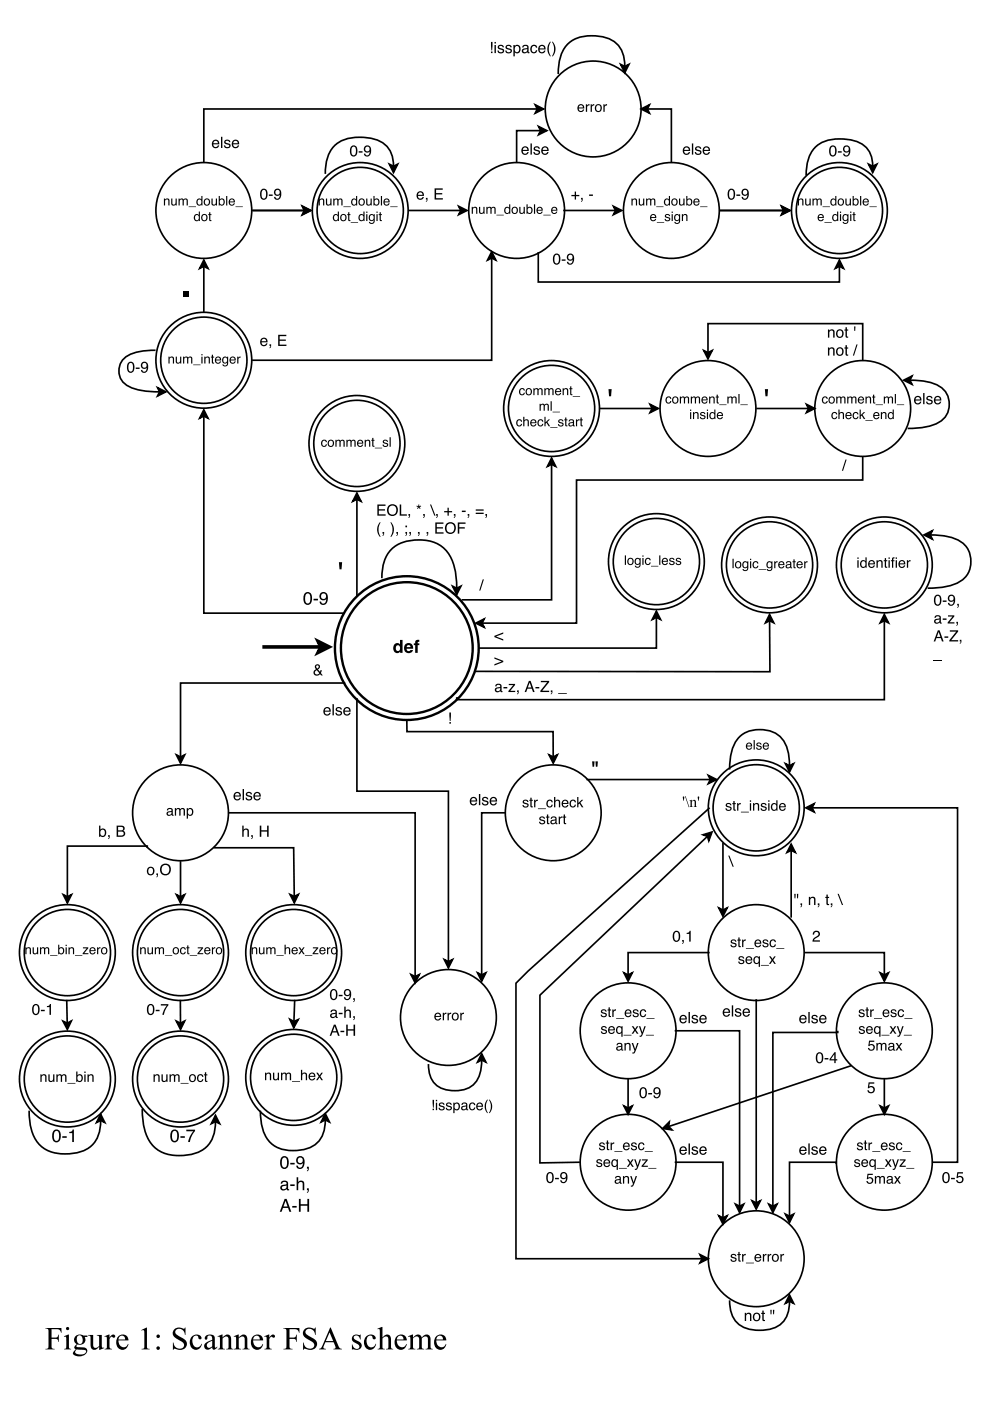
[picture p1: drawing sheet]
<svg xmlns="http://www.w3.org/2000/svg" width="210mm" height="297mm" viewBox="0 0 210 297" stroke-linecap="round" stroke-linejoin="round" font-family="sans-serif">
<g fill="none" stroke="#000" stroke-width=".35">
<path d="M131.6 13.6l.9 .5 .9-.5-.9 1.8zM132.5 14.1a5.8 5.8 0 0 0-5.9-6.5 6.9 6.9 0 0 0-7 2.7 9.7 9.7 0 0 0-1.2 5.4M82.5 34.8l.9 .4 .9-.4-.9 1.8zM83.4 35.2a5.4 5.4 0 0 0-4.8-5.9 9.6 9.6 0 0 0-7.2 1.2 7.4 7.4 0 0 0-2.4 6.4M113.5 22.2l1.8 .9-1.8 .9 .4-.9zM113.9 23.1h-70.7v11.3M114.2 26.8l1.8 .9-1.8 .9 .4-.9zM114.6 27.7h-5.1v6.7M135.9 23.1l1.8-.9-.4 .9 .4 .9zM137.3 23.1h5v11.3M184.1 34.8l.9 .4 .9-.4-.9 1.8zM185 35.2a5.2 5.2 0 0 0-4.7-5.6 9 9 0 0 0-7.3 1.5 8 8 0 0 0-2.1 6.1"/>
<path d="M43.2 55.1l.9 1.8-.9-.4-.9 .4zM43.2 56.5v9.6M53.4 44.6h11.2M64.1 43.7l1.8 .9-1.8 .9 .4-.9zM64.2 43.7l1.7 .9-1.7 .9 .4-.9zM86.6 44.6h11.1M97.2 43.7l1.8 .9-1.8 .9 .5-.9zM104.2 53.4l.9 1.8-.9-.5-.8 .5zM104.2 54.7v21.7h-50.8M114.1 53.4v6.4h63.9v-3.3M119.4 44.6h11.1M130.1 43.7l1.7 .9-1.7 .9 .4-.9z"/>
<path d="M152.6 44.6h13.6M165.7 43.7l1.8 .9-1.8 .9 .4-.9zM165.8 43.7l1.7 .9-1.7 .9 .4-.9zM178 55.1l.9 1.8-.9-.4-.9 .4zM33 74.3a10.2 10.2 0 0 0-6.5 1.5 3.7 3.7 0 0 0 1.3 6.4 15.1 15.1 0 0 0 6 .9M149.2 74.3l.9 .5 .9-.5-.9 1.8zM150.1 74.8v-6.2h32.8v7.8M33.4 82.2l1.8 .9-1.8 .9 .4-.9zM43.2 86.9l.9 1.8-.9-.5-.9 .5zM43.2 88.2v41.8h29.6M116.9 97.1l.9 1.8-.9-.4-.8 .4zM116.9 98.5v28.7h-19"/>
<path d="M127.2 86.6h11.1M137.8 85.7l1.8 .9-1.8 .9 .5-.9zM160.3 86.6h11.1M171 85.7l1.8 .9-1.8 .9 .4-.9zM182.9 96.8v5h-60.7v30.3h-20M191.6 80.6l1.8-.9-.5 .9 .5 .9zM192.9 80.6a11.3 11.3 0 0 1 6.6 1.5 4.6 4.6 0 0 1 1.7 4.6 4.6 4.6 0 0 1-3.5 3.5 17 17 0 0 1-5.3 .6M75.7 104.5l.9 1.8-.9-.4-.9 .4zM75.7 105.9v20.6M195.9 113.4l1.8-.9-.5 .9 .5 .9zM197.2 113.4a11.1 11.1 0 0 1 6.9 1.7 5.2 5.2 0 0 1 1.6 5.2 5.2 5.2 0 0 1-3.9 3.8 17.6 17.6 0 0 1-5.1 .6M81 122.6a8 8 0 0 1 2.7-6.7 9.6 9.6 0 0 1 10.1 .1 9.3 9.3 0 0 1 3 7.2v1.5"/>
<path d="M95.9 124.3l.9 .4 .9-.4-.9 1.8zM100.9 132.1l1.8-.9-.5 .9 .5 .9zM139.2 129.6l.9 1.8-.9-.5-.9 .5zM139.2 130.9v6.5h-37.8M163.2 130.3l.9 1.8-.9-.5-.9 .5zM163.2 131.6v10.8l-62.5-.1M187.5 130.3l.9 1.8-.9-.5-.9 .5zM187.5 131.6v16.7h-90.7v-.3h.4M73.2 144.8h-34.9v15.7M75.7 148v19.7h19.4v36.2M86.3 152.6v2.5h31v5.4M31.2 179.7v-.3h-16.9v10.7"/>
<path d="M37.4 160l.9 .5 .9-.5-.9 1.8zM45.3 179.7h17l.1 10.4M48.5 172.3h39.5v34.8M107.1 172.3h-5v34.4M116.4 160l.9 .5 .9-.5-.9 1.8zM124.4 165.3h26.2M149.1 177l1.9-.6-.7 1.9-.3-1zM150 177.3l-35.5 33.7v35.6l8.4-.2M150.2 164.4l1.7 .9-1.7 .9 .4-.9zM150.5 171.3l-38.6 34.6-2.5 2.6v58.4h39.4M153.3 178.7v14.2M166.5 161.9l.9 .4 .9-.4-.9 1.8z"/>
<path d="M167.4 162.3a7.8 7.8 0 0 0-2.6-6.6 7.2 7.2 0 0 0-7.5 .1 7.7 7.7 0 0 0-2.6 5.9v1.5M167.7 179l.9 1.7-.9-.4-.8 .4zM170.9 171.3l1.7-.9-.4 .9 .4 .9zM172.2 171.3h30.8v75.1h-5.3M13.4 189.7l.9 .4 .9-.4-.9 1.8zM37.4 189.7l.9 .4 .9-.4-.9 1.8zM38.3 182.6v7.5M61.5 189.6l.9 .5 .9-.5-.9 1.8zM152.4 192.5l.9 .4 .9-.4-.9 1.8zM167.7 180.3v14.3M13.4 216.5l.9 .4 .8-.4-.8 1.8zM14.1 212l.2 4.9"/>
<path d="M37.4 216.5l.9 .4 .9-.4-.9 1.8zM38.2 212l.1 4.9M61.4 216.1l.9 .5 .9-.4-.9 1.7zM62.5 212l-.2 4.6M87.1 206.6l.9 .5 .9-.5-.9 1.8zM94.2 203.4l.9 .5 .9-.5-.9 1.8zM101.2 206.3l.9 .4 .9-.4-.9 1.7zM132.3 206.3l.9 .4 .9-.4-.9 1.7zM143.1 218.5h13.7v37.2M150.5 202h-17.3v4.7M160.3 211.8v43.2M170.6 202h16.9v4.7"/>
<path d="M177.6 218.5v.4h-13.7v36.8M186.6 206.3l.9 .4 .9-.4-.9 1.7zM6.2 235.5a9.9 9.9 0 0 0 2.6 7.6 9.4 9.4 0 0 0 9.5 .6 6.2 6.2 0 0 0 3-6.1M21.3 236.2l.9 1.8-.9-.4-.8 .4zM30.2 235.1a11 11 0 0 0 2.6 8.2 9.3 9.3 0 0 0 9.4 .9 6.3 6.3 0 0 0 3.5-6.4M45.7 236.5l.9 1.7-.9-.4-.9 .4zM55.2 235.5a9.2 9.2 0 0 0 2.4 7 8.4 8.4 0 0 0 8.6 .6 5.7 5.7 0 0 0 2.8-5.7M69 236.1l.9 1.8-.9-.5-.9 .5zM102.1 223.4l.9 1.8-.9-.5-.9 .5zM102.1 224.7a6.1 6.1 0 0 1-2.7 6 7 7 0 0 1-7.1-.9 5.6 5.6 0 0 1-1.5-4.2M132.3 234.5l.9 .4 .9-.4-.9 1.8zM133.2 228.8v6.1"/>
<path d="M140.5 239.3l1.4-1.4-.1 .9 .7 .8zM180.4 226l-38.6 12.8M186.6 234.5l.9 .4 .9-.4-.9 1.8zM187.5 228.8v6.1M143.1 246.4h10.2v11.8M152.4 257.8l.9 .4 .9-.4-.9 1.7zM155.9 255.3l.9 .4 .9-.4-.9 1.8zM159.4 254.6l.9 .4 .9-.4-.9 1.8zM163 255.3l.9 .4 .9-.4-.9 1.8zM166.5 257.4l.9 .5 .9-.5-.9 1.8zM177.3 246.8v-.4h-9.9v11.5M148.4 266l1.8 .9-1.8 .9 .4-.9z"/>
<path d="M154.7 275.7a5.5 5.5 0 0 0 4.2 6.1 7.5 7.5 0 0 0 7.2-1.6 6.2 6.2 0 0 0 1.3-4.3M167.4 274.6l.9 1.7-.9-.4-.9 .4z"/>
<circle cx="125.8" cy="23.1" r="10.2"/>
<circle cx="43.2" cy="44.6" r="10.2"/>
<circle cx="76.4" cy="44.6" r="9.1"/>
<circle cx="76.4" cy="44.6" r="10.2"/>
<circle cx="109.5" cy="44.6" r="10.2"/>
<circle cx="142.3" cy="44.6" r="10.2"/>
<circle cx="178" cy="44.6" r="9.1"/>
<circle cx="178" cy="44.6" r="10.2"/>
<circle cx="43.2" cy="76.4" r="9.1"/>
<circle cx="43.2" cy="76.4" r="10.2"/>
<circle cx="75.7" cy="94" r="9.1"/>
<circle cx="75.7" cy="94" r="10.2"/>
<circle cx="116.9" cy="86.6" r="9.1"/>
<circle cx="116.9" cy="86.6" r="10.2"/>
<circle cx="150.1" cy="86.6" r="10.2"/>
<circle cx="182.9" cy="86.6" r="10.2"/>
<circle cx="139.2" cy="119.1" r="9.1"/>
<circle cx="139.2" cy="119.1" r="10.2"/>
<circle cx="163.2" cy="119.8" r="9.1"/>
<circle cx="163.2" cy="119.8" r="10.2"/>
<circle cx="187.5" cy="119.8" r="9.1"/>
<circle cx="187.5" cy="119.8" r="10.2"/>
<circle cx="38.3" cy="172.3" r="10.2"/>
<circle cx="117.3" cy="172.3" r="10.2"/>
<circle cx="160.3" cy="171.3" r="9.1"/>
<circle cx="160.3" cy="171.3" r="10.2"/>
<circle cx="14.3" cy="202" r="9.1"/>
<circle cx="14.3" cy="202" r="10.2"/>
<circle cx="38.3" cy="202" r="9.1"/>
<circle cx="38.3" cy="202" r="10.2"/>
<circle cx="62.3" cy="202" r="9.1"/>
<circle cx="62.3" cy="202" r="10.2"/>
<circle cx="95.1" cy="215.7" r="10.2"/>
<circle cx="133.2" cy="218.5" r="10.2"/>
<circle cx="160.3" cy="202" r="10.2"/>
<circle cx="187.5" cy="218.5" r="10.2"/>
<circle cx="14.3" cy="228.8" r="9.1"/>
<circle cx="14.3" cy="228.8" r="10.2"/>
<circle cx="38.3" cy="228.8" r="9.1"/>
<circle cx="38.3" cy="228.8" r="10.2"/>
<circle cx="62.3" cy="228.4" r="9.1"/>
<circle cx="62.3" cy="228.4" r="10.2"/>
<circle cx="133.2" cy="246.4" r="10.2"/>
<circle cx="187.5" cy="246.4" r="10.2"/>
<circle cx="160.3" cy="266.9" r="10.2"/>
</g>
<g fill="#000">
<path d="M131.6 13.6l.9 .5 .9-.5-.9 1.8zM82.5 34.8l.9 .4 .9-.4-.9 1.8zM113.5 22.2l1.8 .9-1.8 .9 .4-.9zM114.2 26.8l1.8 .9-1.8 .9 .4-.9zM135.9 23.1l1.8-.9-.4 .9 .4 .9zM184.1 34.8l.9 .4 .9-.4-.9 1.8zM43.2 55.1l.9 1.8-.9-.4-.9 .4zM64.1 43.7l1.8 .9-1.8 .9 .4-.9zM64.2 43.7l1.7 .9-1.7 .9 .4-.9zM97.2 43.7l1.8 .9-1.8 .9 .5-.9zM104.2 53.4l.9 1.8-.9-.5-.8 .5zM130.1 43.7l1.7 .9-1.7 .9 .4-.9z"/>
<path d="M165.7 43.7l1.8 .9-1.8 .9 .4-.9zM165.8 43.7l1.7 .9-1.7 .9 .4-.9zM178 55.1l.9 1.8-.9-.4-.9 .4zM38.9 61.8h1.1v1.1h-1.1zM149.2 74.3l.9 .5 .9-.5-.9 1.8zM33.4 82.2l1.8 .9-1.8 .9 .4-.9zM43.2 86.9l.9 1.8-.9-.5-.9 .5zM116.9 97.1l.9 1.8-.9-.4-.8 .4zM129 82.5h.7l-.1 1.5h-.5zM137.8 85.7l1.8 .9-1.8 .9 .5-.9zM162.2 82.5h.6l-.1 1.5h-.4zM171 85.7l1.8 .9-1.8 .9 .4-.9z"/>
<path d="M179.3 97.4h.2l-.7 2.4h-.3zM191.6 80.6l1.8-.9-.5 .9 .5 .9zM71.9 119.2h.6l-.1 1.5h-.4zM75.7 104.5l.9 1.8-.9-.4-.9 .4zM102.9 109h.4l-.1 .6-.3 .2 .2-.4-.2-.1zM195.9 113.4l1.8-.9-.5 .9 .5 .9zM67.5 136l2.3 1.2-2.3 1.1 .5-1.1zM95.9 124.3l.9 .4 .9-.4-.9 1.8zM100.9 132.1l1.8-.9-.5 .9 .5 .9zM102.4 122.8h.2l-.8 2.4h-.2zM104.8 134.8l1.9-.7v.3l-1.5 .5 1.5 .6v.3l-1.9-.7zM139.2 129.6l.9 1.8-.9-.5-.9 .5z"/>
<path d="M163.2 130.3l.9 1.8-.9-.5-.9 .5zM187.5 130.3l.9 1.8-.9-.5-.9 .5zM104.8 139.4l1.9 .7v.3l-1.9 .7v-.3l1.6-.6-1.6-.5zM197.9 140.1h1.8v.1h-1.8zM37.4 160l.9 .5 .9-.5-.9 1.8zM116.4 160l.9 .5 .9-.5-.9 1.8zM149.1 177l1.9-.6-.7 1.9-.3-1zM150.2 164.4l1.7 .9-1.7 .9 .4-.9zM166.5 161.9l.9 .4 .9-.4-.9 1.8zM167.7 179l.9 1.7-.9-.4-.8 .4zM170.9 171.3l1.7-.9-.4 .9 .4 .9zM13.4 189.7l.9 .4 .9-.4-.9 1.8z"/>
<path d="M37.4 189.7l.9 .4 .9-.4-.9 1.8zM61.5 189.6l.9 .5 .9-.5-.9 1.8zM152.4 192.5l.9 .4 .9-.4-.9 1.8zM154.4 181.4h.3l.9 2.4h-.3zM172.6 197.5a.76 .76 0 0 1 1.2 .2 .76 .76 0 0 1-.5 1.1l-.7 .6h1.2v.2h-1.5a1.44 1.44 0 0 1 1.1-1.3 .46 .46 0 0 0-.2-.7 .46 .46 0 0 0-.6 .6h-.3zM13.4 216.5l.9 .4 .8-.4-.8 1.8zM37.4 216.5l.9 .4 .9-.4-.9 1.8zM61.4 216.1l.9 .5 .9-.4-.9 1.7zM87.1 206.6l.9 .5 .9-.5-.9 1.8zM94.2 203.4l.9 .5 .9-.5-.9 1.8zM101.2 206.3l.9 .4 .9-.4-.9 1.7zM132.3 206.3l.9 .4 .9-.4-.9 1.7z"/>
<path d="M186.6 206.3l.9 .4 .9-.4-.9 1.7zM21.3 236.2l.9 1.8-.9-.4-.8 .4zM45.7 236.5l.9 1.7-.9-.4-.9 .4zM69 236.1l.9 1.8-.9-.5-.9 .5zM102.1 223.4l.9 1.8-.9-.5-.9 .5zM132.3 234.5l.9 .4 .9-.4-.9 1.8zM140.5 239.3l1.4-1.4-.1 .9 .7 .8zM184.2 229.5h1.2v.3h-1l-.1 .6a.79 .79 0 0 1 1.1 .4 .79 .79 0 0 1-.5 1 .79 .79 0 0 1-1-.6h.3a.51 .51 0 0 0 .8 .2 .51 .51 0 0 0 0-.8 .51 .51 0 0 0-.8 .1h-.2zM186.6 234.5l.9 .4 .9-.4-.9 1.8zM152.4 257.8l.9 .4 .9-.4-.9 1.7zM155.9 255.3l.9 .4 .9-.4-.9 1.8zM159.4 254.6l.9 .4 .9-.4-.9 1.8z"/>
<path d="M163 255.3l.9 .4 .9-.4-.9 1.8zM166.5 257.4l.9 .5 .9-.5-.9 1.8zM148.4 266l1.8 .9-1.8 .9 .4-.9zM167.4 274.6l.9 1.7-.9-.4-.9 .4z"/>
<path d="M104.1 8.9h.3l-.1 1.8h-.1zM104.1 10.9h.3v.4h-.3zM104.8 9.5h.3v1.8h-.3zM104.8 8.9h.3v.3h-.3zM105.7 9.6a.7 .7 0 0 1 1.1 .4h-.2a.36 .36 0 0 0-.4-.3 .36 .36 0 0 0-.4 .4h.1a.7 .7 0 0 1 .8 .3 .7 .7 0 0 1 0 .8 .75 .75 0 0 1-1.2-.5h.2a.42 .42 0 0 0 .5 .4 .42 .42 0 0 0 .4-.4l-.1-.1a.78 .78 0 0 1-.9-.8zM107.3 9.6a.7 .7 0 0 1 1.2 .4h-.3a.36 .36 0 0 0-.4-.3 .36 .36 0 0 0-.3 .4h.1a.7 .7 0 0 1 .7 .3 .7 .7 0 0 1 .1 .8 .75 .75 0 0 1-1.3-.5h.3a.42 .42 0 0 0 .4 .4 .42 .42 0 0 0 .4-.4v-.1a.78 .78 0 0 1-1-.8zM109.3 9.9a.6 .6 0 0 0-.2 .8 .6 .6 0 0 0 .8 .2 .61 .61 0 0 0 .2-.8 .61 .61 0 0 0-.8-.2zM108.9 9.5h.2v.3a.76 .76 0 0 1 1.1-.1 .76 .76 0 0 1 .1 1 .68 .68 0 0 1-.4 .6 .68 .68 0 0 1-.8-.2v.8h-.2zM111 10.7a.41 .41 0 0 0 .5 .3 .41 .41 0 0 0 .2-.6zM110.8 9.7a.75 .75 0 0 1 1.3 .3v1l.2 .1v.2h-.2a.48 .48 0 0 0-.7 0 .53 .53 0 0 1-.8-.4 .53 .53 0 0 1 .6-.6l.6-.2a.39 .39 0 0 0-.4-.4 .39 .39 0 0 0-.4 .4h-.3zM112.6 9.7a.71 .71 0 0 1 .8-.2 .71 .71 0 0 1 .5 .6h-.3a.48 .48 0 0 0-.6-.3 .48 .48 0 0 0-.3 .6 .46 .46 0 0 0 .4 .6 .46 .46 0 0 0 .5-.4h.3a.78 .78 0 0 1-1 .7 .78 .78 0 0 1-.4-1.1zM114.3 9.8a.79 .79 0 0 1 1-.2 .79 .79 0 0 1 .4 .9h-1.3a.49 .49 0 0 0 .4 .6 .49 .49 0 0 0 .6-.4h.3a.84 .84 0 0 1-1.2 .5 .84 .84 0 0 1-.3-1.3zM114.6 9.9l-.2 .4h1l-.3-.5zM116.6 8.9h.2a2.88 2.88 0 0 0 0 3h-.2a2.42 2.42 0 0 1 0-3zM117 8.9h.2l.4 .6a2.38 2.38 0 0 1-.4 2.4h-.2a2.88 2.88 0 0 0 0-3z"/>
<path d="M45.1 29.9a.79 .79 0 0 1 1-.2 .79 .79 0 0 1 .4 .9h-1.3a.49 .49 0 0 0 .4 .6 .49 .49 0 0 0 .6-.4h.3a.84 .84 0 0 1-1.2 .5 .84 .84 0 0 1-.3-1.2zM45.4 30l-.2 .4h1l-.3-.5zM46.9 29h.2v2.4h-.2zM47.7 29.7a.7 .7 0 0 1 1.1 .4h-.2a.36 .36 0 0 0-.4-.3 .36 .36 0 0 0-.4 .4l.1 .1a.7 .7 0 0 1 .8 .2 .7 .7 0 0 1 0 .8 .75 .75 0 0 1-1.2-.5h.3a.42 .42 0 0 0 .4 .4 .42 .42 0 0 0 .4-.4l-.1-.1a.78 .78 0 0 1-.9-.8zM49.4 29.9a.79 .79 0 0 1 .9-.2 .79 .79 0 0 1 .4 .9h-1.3a.49 .49 0 0 0 .4 .6 .49 .49 0 0 0 .6-.4h.3a.84 .84 0 0 1-1.2 .5 .84 .84 0 0 1-.3-1.2zM49.6 30l-.1 .4h.9l-.3-.5z"/>
<path d="M74.4 31.1a.83 .83 0 0 1 1.1-.1 .83 .83 0 0 1 .3 1 .84 .84 0 0 1-.4 1 .84 .84 0 0 1-1-.2l-.2-1zM74.7 31.2a1.24 1.24 0 0 0 .3 1.7 1.17 1.17 0 0 0 .2-1.8zM76.1 32.1h.8v.3h-.8zM77.3 31.1a.89 .89 0 0 1 1.2 0 .89 .89 0 0 1 .2 1.1 .81 .81 0 0 1-.5 .9 .81 .81 0 0 1-1-.4v-.1h.3a.46 .46 0 0 0 .5 .4 .46 .46 0 0 0 .4-.6v-.3a.74 .74 0 0 1-1.1 0 .74 .74 0 0 1 0-1zM77.4 31.6a.5 .5 0 0 0 1 0 .5 .5 0 0 0-1 0z"/>
<path d="M110.8 31.3a.79 .79 0 0 1 .9-.2 .79 .79 0 0 1 .4 .9h-1.3a.49 .49 0 0 0 .4 .6 .49 .49 0 0 0 .6-.4h.3a.84 .84 0 0 1-1.2 .5 .84 .84 0 0 1-.3-1.2zM111 31.4l-.1 .4h.9l-.3-.5zM112.5 30.4h.3v2.4h-.3zM113.3 31.2a.7 .7 0 0 1 1.2 .3h-.3a.36 .36 0 0 0-.4-.2 .36 .36 0 0 0-.3 .3v.1a.7 .7 0 0 1 .8 .2 .7 .7 0 0 1 0 .8 .75 .75 0 0 1-1.2-.5h.3a.42 .42 0 0 0 .4 .4 .42 .42 0 0 0 .4-.4l-.1-.1a.78 .78 0 0 1-.9-.8zM115 31.3a.79 .79 0 0 1 .9-.2 .79 .79 0 0 1 .4 .9h-1.2a.49 .49 0 0 0 .3 .6 .49 .49 0 0 0 .6-.4h.3a.84 .84 0 0 1-1.2 .5 .84 .84 0 0 1-.2-1.2zM115.2 31.4l-.1 .4h.9l-.3-.5z"/>
<path d="M122.6 22.3a.73 .73 0 0 1 .9-.1 .73 .73 0 0 1 .4 .8h-1.2a.45 .45 0 0 0 .4 .5 .45 .45 0 0 0 .5-.3h.3a.78 .78 0 0 1-1.2 .5 .78 .78 0 0 1-.2-1.2zM122.8 22.4l-.1 .4h.9l-.3-.5zM124.2 22.1h.3v.3l.5-.3v.3h-.3l-.2 .2v1.1h-.3zM125.2 22.1h.3v.3l.5-.3v.3h-.3l-.2 .2v1.1h-.3zM126.5 22.5a.56 .56 0 0 0 0 .8 .56 .56 0 0 0 .7 0 .55 .55 0 0 0 .1-.7 .55 .55 0 0 0-.8-.1zM126.3 22.3a.78 .78 0 0 1 1.1 .1 .78 .78 0 0 1-.1 1.1 .78 .78 0 0 1-1.1-.1l-.1-.7zM127.9 22.1h.3v.3l.5-.3v.3h-.3l-.2 .2v1.1h-.3z"/>
<path d="M145 31.3a.79 .79 0 0 1 .9-.2 .79 .79 0 0 1 .4 .9h-1.2a.49 .49 0 0 0 .3 .6 .49 .49 0 0 0 .6-.4h.3a.84 .84 0 0 1-1.2 .5 .84 .84 0 0 1-.2-1.2zM145.2 31.4l-.1 .4h.9l-.3-.5zM146.7 30.4h.3v2.4h-.3zM147.5 31.2a.7 .7 0 0 1 1.2 .3h-.3a.36 .36 0 0 0-.4-.2 .36 .36 0 0 0-.3 .3l.1 .1a.7 .7 0 0 1 .7 .2 .7 .7 0 0 1 .1 .8 .75 .75 0 0 1-1.3-.5h.3a.42 .42 0 0 0 .4 .4 .42 .42 0 0 0 .4-.4l-.1-.1a.78 .78 0 0 1-.9-.8zM149.2 31.3a.79 .79 0 0 1 1-.2 .79 .79 0 0 1 .3 .9h-1.2a.49 .49 0 0 0 .3 .6 .49 .49 0 0 0 .6-.4h.3a.84 .84 0 0 1-1.2 .5 .84 .84 0 0 1-.2-1.2zM149.4 31.4l-.1 .4h.9l-.3-.5z"/>
<path d="M176 31.1a.83 .83 0 0 1 1.1-.1 .83 .83 0 0 1 .3 1 .84 .84 0 0 1-.4 1 .84 .84 0 0 1-1-.2l-.2-1zM176.3 31.2a1.24 1.24 0 0 0 .3 1.7 1.17 1.17 0 0 0 .2-1.8zM177.7 32.1h.8v.3h-.8zM178.9 31.1a.89 .89 0 0 1 1.2 0 .89 .89 0 0 1 .2 1.1 .81 .81 0 0 1-.5 .9 .81 .81 0 0 1-1-.4v-.1h.3a.46 .46 0 0 0 .5 .4 .46 .46 0 0 0 .4-.6v-.3a.74 .74 0 0 1-1.1 0 .74 .74 0 0 1 0-1zM179 31.6a.5 .5 0 0 0 1 0 .5 .5 0 0 0-1 0z"/>
<path d="M34.8 42.1h.2v.2a.52 .52 0 0 1 .6-.2 .52 .52 0 0 1 .3 .5v1h-.2v-1a.36 .36 0 0 0-.4-.3 .36 .36 0 0 0-.3 .5v.8h-.2zM36.3 42.1h.2v1a.37 .37 0 0 0 .5 .3 .37 .37 0 0 0 .2-.6v-.7h.3v1.5h-.3v-.3a.51 .51 0 0 1-.5 .3 .51 .51 0 0 1-.4-.5zM37.9 42.1h.2v.2a.48 .48 0 0 1 .8 0 .49 .49 0 0 1 .6-.2 .49 .49 0 0 1 .3 .5v1h-.2l-.1-1.2-.2-.1-.3 .2v1.1h-.3v-1.2l-.4-.1-.2 .2v1.1h-.2zM40 43.8h1.6v.1h-1.6zM42 42.4a.51 .51 0 0 0-.1 .7 .51 .51 0 0 0 .7 .2 .51 .51 0 0 0 .1-.7 .51 .51 0 0 0-.7-.2zM41.9 42.2l.5-.1 .3 .2v-.7h.2v2h-.2v-.2a.67 .67 0 0 1-.9 0 .67 .67 0 0 1-.1-.9zM43.5 42.4a.51 .51 0 0 0 0 .8 .51 .51 0 0 0 .7 0 .51 .51 0 0 0 .1-.7 .51 .51 0 0 0-.8-.1zM43.4 42.3a.72 .72 0 0 1 1 .1 .72 .72 0 0 1-.1 1 .72 .72 0 0 1-1-.1l-.1-.7zM44.8 42.1h.3v1a.37 .37 0 0 0 .5 .3 .37 .37 0 0 0 .2-.6v-.7h.2v1.5h-.2v-.3a.51 .51 0 0 1-.6 .3 .51 .51 0 0 1-.4-.5zM46.4 41.6h.2v.7a.68 .68 0 0 1 .9 0 .68 .68 0 0 1 .1 .9 .56 .56 0 0 1-.5 .4 .56 .56 0 0 1-.5-.2v.2h-.2zM46.7 42.4a.51 .51 0 0 0-.1 .7 .51 .51 0 0 0 .7 .1 .51 .51 0 0 0 .1-.7 .51 .51 0 0 0-.7-.1zM47.9 41.6h.3v2h-.3zM48.7 42.3a.67 .67 0 0 1 .8-.2 .67 .67 0 0 1 .3 .8h-1.1a.42 .42 0 0 0 .4 .5 .42 .42 0 0 0 .5-.3h.2a.71 .71 0 0 1-1 .4 .71 .71 0 0 1-.2-1.1zM48.9 42.4l-.2 .3h.9l-.2-.4zM49.9 43.8h1.6v.1h-1.6z"/>
<path d="M41.5 45.7a.51 .51 0 0 0-.1 .7 .51 .51 0 0 0 .6 .2 .51 .51 0 0 0 .1-.7 .51 .51 0 0 0-.6-.2zM41.4 45.5l.5-.1 .2 .2v-.7h.3v2h-.2v-.2a.67 .67 0 0 1-1 0 .67 .67 0 0 1 0-.9zM43 45.7a.51 .51 0 0 0-.1 .8 .51 .51 0 0 0 .8 0 .51 .51 0 0 0 0-.7 .51 .51 0 0 0-.7-.1zM42.8 45.6a.72 .72 0 0 1 1 .1 .72 .72 0 0 1-.1 1 .72 .72 0 0 1-1-.1v-.7zM44.3 45h.3v.4h.2v.2h-.2v1l.2 .1v.2h-.3l-.1-.2-.1-1.1h-.2v-.2h.2z"/>
<path d="M55.4 40.2a.83 .83 0 0 1 1 0 .83 .83 0 0 1 .3 .9 .84 .84 0 0 1-.3 1.1 .84 .84 0 0 1-1.1-.2l-.2-1.1zM55.7 40.4a1.24 1.24 0 0 0 .2 1.7 1.17 1.17 0 0 0 .2-1.8zM57 41.2h.8v.3h-.8zM58.3 40.2a.89 .89 0 0 1 1.1 0 .89 .89 0 0 1 .2 1.1 .81 .81 0 0 1-.5 1 .81 .81 0 0 1-1-.4v-.2h.3a.46 .46 0 0 0 .5 .4 .46 .46 0 0 0 .4-.5l.1-.3a.74 .74 0 0 1-1.1 0 .74 .74 0 0 1 0-1.1zM58.4 40.8a.5 .5 0 0 0 1 0 .5 .5 0 0 0-1 0z"/>
<path d="M67.6 42.1h.2v.2a.52 .52 0 0 1 .6-.2 .52 .52 0 0 1 .4 .5v1h-.3v-1a.36 .36 0 0 0-.4-.3 .36 .36 0 0 0-.3 .5v.8h-.2zM69.1 42.1h.3v1a.37 .37 0 0 0 .5 .3 .37 .37 0 0 0 .1-.6v-.7h.3v1.5h-.2v-.3a.51 .51 0 0 1-.6 .3 .51 .51 0 0 1-.4-.5zM70.7 42.1h.2v.2a.48 .48 0 0 1 .8 0 .49 .49 0 0 1 .6-.2 .49 .49 0 0 1 .3 .5v1h-.2v-1.2l-.3-.1-.3 .2v1.1h-.3v-1.2l-.4-.1-.2 .2v1.1h-.2zM72.8 43.8h1.6v.1h-1.6zM74.8 42.4a.51 .51 0 0 0-.1 .7 .51 .51 0 0 0 .7 .2 .51 .51 0 0 0 .1-.7 .51 .51 0 0 0-.7-.2zM74.7 42.2l.5-.1 .3 .2v-.7h.2v2h-.2v-.2a.67 .67 0 0 1-.9 0 .67 .67 0 0 1-.1-.9zM76.3 42.4a.51 .51 0 0 0 0 .8 .51 .51 0 0 0 .7 0 .51 .51 0 0 0 .1-.7 .51 .51 0 0 0-.8-.1zM76.2 42.3a.72 .72 0 0 1 1 .1 .72 .72 0 0 1-.1 1 .72 .72 0 0 1-1-.1l-.1-.7zM77.6 42.1h.3v1a.37 .37 0 0 0 .5 .3 .37 .37 0 0 0 .2-.6v-.7h.2v1.5h-.2v-.3a.51 .51 0 0 1-.6 .3 .51 .51 0 0 1-.4-.5zM79.2 41.6h.2v.7a.68 .68 0 0 1 1 0 .68 .68 0 0 1 0 .9 .56 .56 0 0 1-.5 .4 .56 .56 0 0 1-.5-.2v.2h-.2zM79.5 42.4a.51 .51 0 0 0-.1 .7 .51 .51 0 0 0 .7 .1 .51 .51 0 0 0 .1-.7 .51 .51 0 0 0-.7-.1zM80.8 41.6h.2v2h-.2zM81.5 42.3a.67 .67 0 0 1 .8-.2 .67 .67 0 0 1 .3 .8h-1.1a.42 .42 0 0 0 .4 .5 .42 .42 0 0 0 .5-.3h.2a.71 .71 0 0 1-1 .4 .71 .71 0 0 1-.2-1.1zM81.7 42.4l-.1 .3h.8l-.2-.4zM82.7 43.8h1.6v.1h-1.6z"/>
<path d="M70.9 45.7a.51 .51 0 0 0 0 .7 .51 .51 0 0 0 .6 .2 .51 .51 0 0 0 .1-.7 .51 .51 0 0 0-.7-.2zM70.9 45.5l.4-.1 .3 .2v-.7h.3v2h-.3v-.2a.67 .67 0 0 1-.9 0 .67 .67 0 0 1-.1-.9zM72.5 45.7a.51 .51 0 0 0-.1 .8 .51 .51 0 0 0 .7 0 .51 .51 0 0 0 .1-.7 .51 .51 0 0 0-.7-.1zM72.3 45.6a.72 .72 0 0 1 1 .1 .72 .72 0 0 1-.1 1 .72 .72 0 0 1-1-.1l-.1-.7zM73.8 45h.3v.4h.2v.2h-.2v1l.2 .1v.2h-.3l-.2-.2v-1.1h-.2v-.2h.2zM74.4 47.1h1.5v.1h-1.5zM76.4 45.7a.51 .51 0 0 0-.1 .7 .51 .51 0 0 0 .7 .2 .51 .51 0 0 0 0-.7 .51 .51 0 0 0-.6-.2zM76.3 45.5l.5-.1 .3 .2v-.7h.2v2h-.2v-.2a.67 .67 0 0 1-1 0 .67 .67 0 0 1 0-.9zM77.6 45.4h.3v1.5h-.3zM77.6 44.9h.3v.2h-.3zM78.4 45.6l.4-.2 .4 .2v-.2h.3v1.3a.64 .64 0 0 1-.5 .8 .64 .64 0 0 1-.8-.5h.3a.39 .39 0 0 0 .4 .3 .39 .39 0 0 0 .3-.4v-.2a.67 .67 0 0 1-.9 0 .67 .67 0 0 1 0-1zM78.6 45.7a.51 .51 0 0 0-.2 .7 .51 .51 0 0 0 .7 .2 .51 .51 0 0 0 .1-.7 .51 .51 0 0 0-.6-.2zM79.8 45.4h.3v1.5h-.3zM79.8 44.9h.3v.2h-.3zM80.5 45h.2v.4h.3v.2h-.3v1l.3 .1v.2h-.4l-.1-.2v-1.1h-.2v-.2h.2z"/>
<path d="M88.5 40.8a.79 .79 0 0 1 1-.2 .79 .79 0 0 1 .4 .9h-1.3a.49 .49 0 0 0 .4 .6 .49 .49 0 0 0 .6-.3h.3a.84 .84 0 0 1-1.2 .5 .84 .84 0 0 1-.3-1.3zM88.8 40.9l-.2 .4h1l-.3-.5zM90.3 42h.3v.6l-.3 .2 .2-.5h-.2zM92.1 39.9h1.8v.3h-1.4v.7h1.3v.3h-1.3v.8h1.4v.3h-1.8z"/>
<path d="M100 43.9h.2v.2a.52 .52 0 0 1 .7-.2 .52 .52 0 0 1 .3 .5v.9h-.2v-.9a.36 .36 0 0 0-.5-.3 .36 .36 0 0 0-.2 .5v.7h-.3zM101.6 43.9h.2v.9a.37 .37 0 0 0 .5 .3 .37 .37 0 0 0 .2-.5v-.7h.2v1.4h-.2v-.2a.51 .51 0 0 1-.6 .2 .51 .51 0 0 1-.3-.4zM103.1 43.9h.3v.2a.48 .48 0 0 1 .8 0 .49 .49 0 0 1 .6-.2 .49 .49 0 0 1 .3 .5v.9h-.3v-1.1l-.2-.1-.3 .2-.1 1h-.2l-.1-1.1-.3-.1-.2 .2v1h-.3zM105.3 45.5h1.5v.2h-1.5zM107.3 44.2a.51 .51 0 0 0-.1 .7 .51 .51 0 0 0 .7 .1 .51 .51 0 0 0 0-.7 .51 .51 0 0 0-.6-.1zM107.2 43.9h.5l.3 .2v-.8h.2v2h-.2v-.2a.67 .67 0 0 1-1 .1 .67 .67 0 0 1 0-1zM108.8 44.2a.51 .51 0 0 0-.1 .7 .51 .51 0 0 0 .8 .1 .51 .51 0 0 0 0-.7 .51 .51 0 0 0-.7-.1zM108.6 44a.72 .72 0 0 1 1.1 .1 .72 .72 0 0 1-.2 1 .72 .72 0 0 1-1-.1v-.6zM110.1 43.9h.2v.9a.37 .37 0 0 0 .5 .3 .37 .37 0 0 0 .2-.5v-.7h.3v1.4h-.3v-.2a.51 .51 0 0 1-.5 .2 .51 .51 0 0 1-.4-.4zM111.6 43.3h.3v.7a.68 .68 0 0 1 .9 0 .68 .68 0 0 1 0 1 .56 .56 0 0 1-.4 .4 .56 .56 0 0 1-.5-.3v.2h-.3zM112 44.2a.51 .51 0 0 0-.1 .7 .51 .51 0 0 0 .7 .1 .51 .51 0 0 0 .1-.7 .51 .51 0 0 0-.7-.1zM113.2 43.3h.3v2h-.3zM113.9 44.1a.67 .67 0 0 1 .8-.2 .67 .67 0 0 1 .4 .8h-1.1a.42 .42 0 0 0 .3 .5 .42 .42 0 0 0 .5-.3h.3a.71 .71 0 0 1-1.1 .4 .71 .71 0 0 1-.2-1.1zM114.1 44.2l-.1 .3h.8l-.2-.4zM115.2 45.5h1.5v.2h-1.5zM117 44.1a.67 .67 0 0 1 .9-.2 .67 .67 0 0 1 .3 .8h-1.1a.42 .42 0 0 0 .3 .5 .42 .42 0 0 0 .5-.3h.3a.71 .71 0 0 1-1.1 .4 .71 .71 0 0 1-.2-1.1zM117.2 44.2l-.1 .3h.8l-.2-.4z"/>
<path d="M117.5 54a.83 .83 0 0 1 1-.1 .83 .83 0 0 1 .3 1 .84 .84 0 0 1-.3 1.1 .84 .84 0 0 1-1.1-.2l-.2-1.1zM117.8 54.1a1.24 1.24 0 0 0 .2 1.8 1.17 1.17 0 0 0 .2-1.9zM119.1 55h.8v.3h-.8zM120.4 54a.89 .89 0 0 1 1.1 0 .89 .89 0 0 1 .2 1.1 .81 .81 0 0 1-.5 1 .81 .81 0 0 1-1-.4v-.2h.3a.46 .46 0 0 0 .5 .4 .46 .46 0 0 0 .4-.6v-.3a.74 .74 0 0 1-1 .1 .74 .74 0 0 1 0-1.1zM120.5 54.5a.49 .49 0 0 0 .9 0 .49 .49 0 0 0-.9 0z"/>
<path d="M121.9 40.6h.2v.7h.7v.3h-.7v.7h-.2v-.7h-.7v-.3h.7zM123.2 42h.3v.6l-.3 .2 .2-.5h-.2zM124.9 41.2h.8v.3h-.8z"/>
<path d="M133.9 42.1h.2v.2a.52 .52 0 0 1 .6-.2 .52 .52 0 0 1 .4 .5v1h-.3v-1a.36 .36 0 0 0-.4-.3 .36 .36 0 0 0-.3 .5v.8h-.2zM135.4 42.1h.3v1a.37 .37 0 0 0 .5 .3 .37 .37 0 0 0 .2-.6v-.7h.2v1.5h-.2v-.3a.51 .51 0 0 1-.6 .3 .51 .51 0 0 1-.4-.5zM137 42.1h.2v.2a.48 .48 0 0 1 .9 0 .49 .49 0 0 1 .5-.2 .49 .49 0 0 1 .4 .5v1h-.3v-1.2l-.3-.1-.3 .2v1.1h-.3v-1.2l-.3-.1-.2 .2-.1 1.1h-.2zM139.1 43.8h1.6v.1h-1.6zM141.1 42.4a.51 .51 0 0 0 0 .7 .51 .51 0 0 0 .6 .2 .51 .51 0 0 0 .1-.7 .51 .51 0 0 0-.7-.2zM141 42.2l.5-.1 .3 .2v-.7h.3v2h-.3v-.2a.67 .67 0 0 1-.9 0 .67 .67 0 0 1-.1-.9zM142.7 42.4a.51 .51 0 0 0-.1 .8 .51 .51 0 0 0 .7 0 .51 .51 0 0 0 .1-.7 .51 .51 0 0 0-.7-.1zM142.5 42.3a.72 .72 0 0 1 1 .1 .72 .72 0 0 1-.1 1 .72 .72 0 0 1-1-.1l-.1-.7zM144 42.1h.2v1a.37 .37 0 0 0 .5 .3 .37 .37 0 0 0 .2-.6v-.7h.2v1.5h-.2v-.3a.51 .51 0 0 1-.6 .3 .51 .51 0 0 1-.3-.5zM145.5 41.6h.2v.7a.68 .68 0 0 1 1 0 .68 .68 0 0 1 0 .9 .56 .56 0 0 1-.4 .4 .56 .56 0 0 1-.6-.2v.2h-.2zM145.9 42.4a.51 .51 0 0 0-.2 .7 .51 .51 0 0 0 .7 .1 .51 .51 0 0 0 .1-.7 .51 .51 0 0 0-.6-.1zM147.2 42.3a.67 .67 0 0 1 .8-.2 .67 .67 0 0 1 .3 .8h-1a.42 .42 0 0 0 .3 .5 .42 .42 0 0 0 .5-.3h.2a.71 .71 0 0 1-1 .4 .71 .71 0 0 1-.2-1.1zM147.4 42.4l-.1 .3h.8l-.2-.4zM148.4 43.8h1.6v.1h-1.6z"/>
<path d="M138 45.6a.67 .67 0 0 1 .8-.1 .67 .67 0 0 1 .4 .7h-1.1a.42 .42 0 0 0 .3 .5 .42 .42 0 0 0 .5-.3h.2a.71 .71 0 0 1-1 .4 .71 .71 0 0 1-.2-1.1zM138.2 45.7l-.1 .3h.8l-.2-.4zM139.3 47.1h1.5v.1h-1.5zM141.1 45.5l.8-.1 .2 .4h-.3a.31 .31 0 0 0-.3-.2 .31 .31 0 0 0-.3 .3h.1a.61 .61 0 0 1 .7 .9 .64 .64 0 0 1-1.1-.4h.2a.36 .36 0 0 0 .4 .3 .36 .36 0 0 0 .4-.3l-.1-.1a.61 .61 0 0 1-.6-.2 .61 .61 0 0 1-.1-.6zM142.4 45.4h.2v1.5h-.2zM142.4 44.9h.2v.2h-.2zM143.1 45.6l.4-.2 .5 .2v-.2h.2v1.3a.64 .64 0 0 1-.5 .8 .64 .64 0 0 1-.7-.5h.2a.39 .39 0 0 0 .4 .3 .39 .39 0 0 0 .4-.4v-.2a.67 .67 0 0 1-1 0 .67 .67 0 0 1 0-1zM143.3 45.7a.51 .51 0 0 0-.1 .7 .51 .51 0 0 0 .6 .2 .51 .51 0 0 0 .2-.7 .51 .51 0 0 0-.7-.2zM144.6 45.4h.2v.2a.52 .52 0 0 1 .6-.2 .52 .52 0 0 1 .4 .5v1h-.3v-1a.36 .36 0 0 0-.4-.3 .36 .36 0 0 0-.3 .5v.8h-.2z"/>
<path d="M154.5 40.2a.83 .83 0 0 1 1.1 0 .83 .83 0 0 1 .3 .9 .84 .84 0 0 1-.4 1.1 .84 .84 0 0 1-1.1-.2l-.1-1.1zM154.8 40.4a1.24 1.24 0 0 0 .3 1.7 1.17 1.17 0 0 0 .1-1.8zM156.1 41.2h.8v.3h-.8zM157.4 40.2a.89 .89 0 0 1 1.1 0 .89 .89 0 0 1 .3 1.1 .81 .81 0 0 1-.5 1 .81 .81 0 0 1-1-.4l-.1-.2h.3a.46 .46 0 0 0 .6 .4 .46 .46 0 0 0 .3-.5l.1-.3a.74 .74 0 0 1-1.1 0 .74 .74 0 0 1 0-1.1zM157.5 40.8a.5 .5 0 0 0 1 0 .5 .5 0 0 0-1 0z"/>
<path d="M169.2 42.1h.2v.2a.52 .52 0 0 1 .6-.2 .52 .52 0 0 1 .4 .5v1h-.3v-1a.36 .36 0 0 0-.4-.3 .36 .36 0 0 0-.3 .5v.8h-.2zM170.7 42.1h.3v1a.37 .37 0 0 0 .5 .3 .37 .37 0 0 0 .1-.6v-.7h.3v1.5h-.2v-.3a.51 .51 0 0 1-.6 .3 .51 .51 0 0 1-.4-.5zM172.3 42.1h.2v.2a.48 .48 0 0 1 .8 0 .49 .49 0 0 1 .6-.2 .49 .49 0 0 1 .3 .5v1h-.2v-1.2l-.3-.1-.3 .2v1.1h-.3v-1.2l-.4-.1-.2 .2v1.1h-.2zM174.4 43.8h1.6v.1h-1.6zM176.4 42.4a.51 .51 0 0 0-.1 .7 .51 .51 0 0 0 .7 .2 .51 .51 0 0 0 .1-.7 .51 .51 0 0 0-.7-.2zM176.3 42.2l.5-.1 .3 .2v-.7h.2v2h-.2v-.2a.67 .67 0 0 1-.9 0 .67 .67 0 0 1-.1-.9zM177.9 42.4a.51 .51 0 0 0 0 .8 .51 .51 0 0 0 .7 0 .51 .51 0 0 0 .1-.7 .51 .51 0 0 0-.8-.1zM177.8 42.3a.72 .72 0 0 1 1 .1 .72 .72 0 0 1-.1 1 .72 .72 0 0 1-1-.1l-.1-.7zM179.2 42.1h.3v1a.37 .37 0 0 0 .5 .3 .37 .37 0 0 0 .2-.6v-.7h.2v1.5h-.2v-.3a.51 .51 0 0 1-.6 .3 .51 .51 0 0 1-.4-.5zM180.8 41.6h.2v.7a.68 .68 0 0 1 1 0 .68 .68 0 0 1 0 .9 .56 .56 0 0 1-.5 .4 .56 .56 0 0 1-.5-.2v.2h-.2zM181.1 42.4a.51 .51 0 0 0-.1 .7 .51 .51 0 0 0 .7 .1 .51 .51 0 0 0 .1-.7 .51 .51 0 0 0-.7-.1zM182.4 41.6h.2v2h-.2zM183.1 42.3a.67 .67 0 0 1 .8-.2 .67 .67 0 0 1 .3 .8h-1.1a.42 .42 0 0 0 .4 .5 .42 .42 0 0 0 .5-.3h.2a.71 .71 0 0 1-1 .4 .71 .71 0 0 1-.2-1.1zM183.3 42.4l-.1 .3h.8l-.2-.4zM184.3 43.8h1.6v.1h-1.6z"/>
<path d="M173.5 45.6a.67 .67 0 0 1 .9-.1 .67 .67 0 0 1 .3 .7h-1.1a.42 .42 0 0 0 .3 .5 .42 .42 0 0 0 .5-.3h.3a.71 .71 0 0 1-1.1 .4 .71 .71 0 0 1-.2-1.1zM173.7 45.7l-.1 .3h.8l-.2-.4zM174.8 47.1h1.6v.1h-1.6zM176.8 45.7a.51 .51 0 0 0-.1 .7 .51 .51 0 0 0 .7 .2 .51 .51 0 0 0 .1-.7 .51 .51 0 0 0-.7-.2zM176.7 45.5l.5-.1 .3 .2v-.7h.2v2h-.2v-.2a.67 .67 0 0 1-.9 0 .67 .67 0 0 1-.1-.9zM178.1 45.4h.2v1.5h-.2zM178.1 44.9h.2v.2h-.2zM178.8 45.6l.4-.2 .5 .2v-.2h.2v1.3a.64 .64 0 0 1-.5 .8 .64 .64 0 0 1-.7-.5h.2a.39 .39 0 0 0 .4 .3 .39 .39 0 0 0 .3-.4l.1-.2a.67 .67 0 0 1-1 0 .67 .67 0 0 1 0-1zM179 45.7a.51 .51 0 0 0-.1 .7 .51 .51 0 0 0 .6 .2 .51 .51 0 0 0 .1-.7 .51 .51 0 0 0-.6-.2zM180.3 45.4h.2v1.5h-.2zM180.3 44.9h.2v.2h-.2zM180.9 45h.3v.4h.2v.2h-.2v1l.2 .1v.2h-.3l-.2-.2v-1.1h-.2v-.2h.2z"/>
<path d="M27.2 76.9a.83 .83 0 0 1 1 0 .83 .83 0 0 1 .3 .9 .84 .84 0 0 1-.3 1.1 .84 .84 0 0 1-1.1-.2l-.2-1.1zM27.4 77.1a1.24 1.24 0 0 0 .3 1.7 1.17 1.17 0 0 0 .2-1.8zM28.8 77.9h.8v.3h-.8zM30.1 76.9a.89 .89 0 0 1 1.1 0 .89 .89 0 0 1 .2 1.1 .81 .81 0 0 1-.5 1 .81 .81 0 0 1-1-.4v-.2h.3a.46 .46 0 0 0 .5 .4 .46 .46 0 0 0 .4-.5v-.4a.74 .74 0 0 1-1.1 .1 .74 .74 0 0 1 .1-1.1zM30.2 77.5a.49 .49 0 0 0 .9 0 .49 .49 0 0 0-.9 0z"/>
<path d="M35.7 75.6h.2v.2a.52 .52 0 0 1 .6-.2 .52 .52 0 0 1 .4 .5v1h-.2v-.9a.36 .36 0 0 0-.5-.4 .36 .36 0 0 0-.2 .5v.8h-.3zM37.3 75.6h.2v1a.37 .37 0 0 0 .5 .3 .37 .37 0 0 0 .2-.6v-.7h.2v1.5h-.2v-.2a.51 .51 0 0 1-.6 .2 .51 .51 0 0 1-.3-.5zM38.8 75.6h.3v.2a.48 .48 0 0 1 .8 0 .49 .49 0 0 1 .5-.2 .49 .49 0 0 1 .4 .5v1h-.3v-1.2l-.2-.1-.4 .2v1.1h-.2l-.1-1.2-.3-.1-.2 .3v1h-.3zM41 77.3h1.5v.1h-1.5zM42.7 75.6h.2v1.5h-.2zM42.7 75.1h.2v.2h-.2zM43.3 75.6h.2v.2a.52 .52 0 0 1 .6-.2 .52 .52 0 0 1 .4 .5v1h-.2v-.9a.36 .36 0 0 0-.5-.4 .36 .36 0 0 0-.2 .5v.8h-.3zM44.9 75.2h.3v.4h.2v.2h-.2v1l.2 .1v.2h-.3l-.2-.2v-1.1h-.2v-.2h.2zM45.7 75.8a.67 .67 0 0 1 .9-.1 .67 .67 0 0 1 .3 .7h-1.1a.42 .42 0 0 0 .3 .5 .42 .42 0 0 0 .5-.3h.3a.71 .71 0 0 1-1 .4 .71 .71 0 0 1-.3-1zM45.9 75.9l-.1 .3h.8l-.2-.4zM47.3 75.8l.4-.2 .4 .2v-.2h.3v1.4a.64 .64 0 0 1-.5 .7 .64 .64 0 0 1-.8-.4h.3a.39 .39 0 0 0 .4 .2 .39 .39 0 0 0 .3-.4v-.2a.67 .67 0 0 1-.9 0 .67 .67 0 0 1 0-1zM47.5 75.9a.51 .51 0 0 0-.1 .7 .51 .51 0 0 0 .6 .2 .51 .51 0 0 0 .1-.7 .51 .51 0 0 0-.6-.2zM48.9 75.8a.67 .67 0 0 1 .8-.1 .67 .67 0 0 1 .3 .7h-1.1a.42 .42 0 0 0 .3 .5 .42 .42 0 0 0 .5-.3h.3a.71 .71 0 0 1-1 .4 .71 .71 0 0 1-.3-1zM49.1 75.9l-.2 .3h.8l-.2-.4zM50.3 75.6h.2v.3l.5-.3v.2l-.4 .3-.1 1h-.2z"/>
<path d="M55.4 71.8a.79 .79 0 0 1 .9-.1 .79 .79 0 0 1 .4 .9h-1.2a.49 .49 0 0 0 .3 .6 .49 .49 0 0 0 .6-.4h.3a.84 .84 0 0 1-1.2 .5 .84 .84 0 0 1-.3-1.3zM55.6 72l-.1 .3h.9l-.3-.4zM57.1 73h.4l-.1 .7-.3 .1 .2-.4-.2-.1zM59 71h1.7v.3h-1.4v.7h1.3v.3h-1.3v.8h1.4v.2h-1.7z"/>
<path d="M175.5 69.9h.3v.2a.61 .61 0 0 1 .7-.3 .61 .61 0 0 1 .5 .7v1.1h-.3v-1.1a.43 .43 0 0 0-.6-.4 .43 .43 0 0 0-.3 .6v.9h-.3zM177.8 70.2a.62 .62 0 0 0-.2 .8 .62 .62 0 0 0 .9 .2 .63 .63 0 0 0 0-.8 .63 .63 0 0 0-.7-.2zM177.5 70.1a.85 .85 0 0 1 1.2 .1 .85 .85 0 0 1-.2 1.2 .85 .85 0 0 1-1.1-.2l-.1-.7zM179.3 69.4h.3v.5h.2v.2h-.2v1.1l.2 .2v.2a.41 .41 0 0 1-.5-.4v-1.1h-.3v-.2h.3zM181.1 69.2h.3l-.1 1h-.2z"/>
<path d="M175.5 73.7h.3v.2a.61 .61 0 0 1 .7-.2 .61 .61 0 0 1 .5 .6v1.1h-.3v-1.1a.43 .43 0 0 0-.6-.4 .43 .43 0 0 0-.3 .6v.9h-.3zM177.8 74a.62 .62 0 0 0-.2 .8 .62 .62 0 0 0 .9 .2 .63 .63 0 0 0 0-.8 .63 .63 0 0 0-.7-.2zM177.5 73.9a.85 .85 0 0 1 1.2 .1 .85 .85 0 0 1-.2 1.2 .85 .85 0 0 1-1.1-.2l-.1-.7zM179.3 73.2h.3v.5h.2v.2h-.2v1.1l.2 .2v.2a.41 .41 0 0 1-.5-.4v-1.1h-.3v-.2h.3zM181.6 73h.2l-.7 2.4h-.3z"/>
<path d="M68.3 93.4a.6 .6 0 0 1 .6-.2 .6 .6 0 0 1 .4 .5h-.2a.4 .4 0 0 0-.6-.2 .4 .4 0 0 0-.2 .5 .39 .39 0 0 0 .3 .5 .39 .39 0 0 0 .5-.3h.2a.69 .69 0 0 1-1 .5 .69 .69 0 0 1-.1-1.1zM69.8 93.6a.51 .51 0 0 0-.1 .7 .51 .51 0 0 0 .8 .1 .51 .51 0 0 0 0-.7 .51 .51 0 0 0-.7-.1zM69.7 93.4a.72 .72 0 0 1 1 .1 .72 .72 0 0 1-.1 1 .72 .72 0 0 1-1.1-.1v-.6zM71.1 93.3h.3v.2a.48 .48 0 0 1 .8 0 .49 .49 0 0 1 .5-.3 .49 .49 0 0 1 .4 .5v1h-.3v-1.1l-.2-.2-.4 .3v1h-.2l-.1-1.2h-.3l-.2 .2v1h-.3zM73.4 93.3h.3v.2a.48 .48 0 0 1 .8 0 .49 .49 0 0 1 .6-.3 .49 .49 0 0 1 .3 .5v1h-.2l-.1-1.1-.2-.2-.3 .3-.1 1h-.2v-1.2h-.4l-.2 .2v1h-.3zM75.9 93.4a.67 .67 0 0 1 .8-.1 .67 .67 0 0 1 .3 .8h-1.1a.42 .42 0 0 0 .4 .4 .42 .42 0 0 0 .5-.2h.2a.71 .71 0 0 1-1 .4 .71 .71 0 0 1-.2-1.1zM76.1 93.6l-.1 .3h.8l-.2-.4zM77.3 93.3h.3v.2a.52 .52 0 0 1 .6-.3 .52 .52 0 0 1 .3 .6v.9h-.2v-.9a.36 .36 0 0 0-.5-.3 .36 .36 0 0 0-.2 .4v.8h-.3zM78.9 92.8h.3v.5h.2v.2h-.2v.9l.2 .1v.2h-.3l-.2-.2v-1h-.2v-.2h.2zM79.5 94.9h1.5v.2h-1.5zM81.3 93.3h.8l.2 .4h-.3a.31 .31 0 0 0-.3-.3 .31 .31 0 0 0-.3 .3l.1 .1a.61 .61 0 0 1 .7 .8 .64 .64 0 0 1-1.1-.3h.2a.36 .36 0 0 0 .4 .3 .36 .36 0 0 0 .3-.4 .61 .61 0 0 1-.6-.2 .61 .61 0 0 1-.1-.7zM82.6 92.7h.2v2h-.2z"/>
<path d="M109.6 89.1a.6 .6 0 0 1 .7-.2 .6 .6 0 0 1 .4 .5h-.2a.4 .4 0 0 0-.6-.3 .4 .4 0 0 0-.2 .6 .39 .39 0 0 0 .3 .5 .39 .39 0 0 0 .5-.3h.2a.69 .69 0 0 1-1 .4 .69 .69 0 0 1-.2-1zM110.9 88.4h.3v.7a.52 .52 0 0 1 .6-.2 .52 .52 0 0 1 .3 .5v1h-.2v-1.1l-.3-.2-.4 .3v1h-.3zM112.6 89.1a.67 .67 0 0 1 .8-.1 .67 .67 0 0 1 .3 .7h-1a.42 .42 0 0 0 .3 .5 .42 .42 0 0 0 .5-.3h.2a.71 .71 0 0 1-1 .5 .71 .71 0 0 1-.2-1.1zM112.8 89.2l-.1 .3h.8l-.2-.4zM114.1 89.1a.6 .6 0 0 1 .7-.2 .6 .6 0 0 1 .4 .5h-.2a.4 .4 0 0 0-.6-.3 .4 .4 0 0 0-.2 .6 .39 .39 0 0 0 .3 .5 .39 .39 0 0 0 .5-.3h.2a.69 .69 0 0 1-1 .4 .69 .69 0 0 1-.2-1zM115.4 88.4h.3v1.1l.6-.6h.3l-.5 .6 .5 .9h-.3l-.4-.8-.2 .2v.6h-.3zM116.7 90.6h1.5v.1h-1.5zM118.5 89h.7l.3 .3h-.3a.31 .31 0 0 0-.3-.2 .31 .31 0 0 0-.3 .3h.1a.61 .61 0 0 1 .7 .9 .64 .64 0 0 1-1.1-.4h.2a.36 .36 0 0 0 .4 .3 .36 .36 0 0 0 .3-.3v-.1a.61 .61 0 0 1-.6-.2 .61 .61 0 0 1-.1-.6zM119.8 88.5h.3v.4h.2v.2h-.2v1l.2 .1v.2h-.3l-.2-.2v-1.1h-.2v-.2h.2zM120.8 89.9l-.1 .1a.37 .37 0 0 0 .5 .2 .37 .37 0 0 0 .2-.5zM120.6 89.1l.5-.2a.47 .47 0 0 1 .6 .4v.9l.2 .2h-.3l-.1-.2a.49 .49 0 0 1-.9 .1 .49 .49 0 0 1 .3-.8l.6-.1a.33 .33 0 0 0-.3-.3 .33 .33 0 0 0-.4 .3h-.2zM122.1 88.9h.3v.3l.4-.3v.3l-.4 .2v1h-.3zM123.1 88.5h.2v.4h.3v.2h-.3v1l.3 .1v.2h-.4l-.1-.2v-1.1h-.2v-.2h.2z"/>
<path d="M110.2 82.5a.6 .6 0 0 1 .7-.2 .6 .6 0 0 1 .4 .5h-.3a.4 .4 0 0 0-.5-.3 .4 .4 0 0 0-.2 .6 .39 .39 0 0 0 .3 .5 .39 .39 0 0 0 .4-.3h.3a.69 .69 0 0 1-1 .4 .69 .69 0 0 1-.2-1zM111.8 82.7a.51 .51 0 0 0-.1 .7 .51 .51 0 0 0 .7 0 .51 .51 0 0 0 .1-.7 .51 .51 0 0 0-.7 0zM111.6 82.5a.72 .72 0 0 1 1 .1 .72 .72 0 0 1-.1 1 .72 .72 0 0 1-1-.1v-.6zM113.1 82.3h.2v.2a.48 .48 0 0 1 .9 0 .49 .49 0 0 1 .5-.2 .49 .49 0 0 1 .4 .5v1h-.3v-1.2l-.3-.1-.3 .2v1.1h-.3v-1.2l-.3-.1-.2 .3-.1 1h-.2zM115.4 82.3h.3v.2a.48 .48 0 0 1 .8 0 .49 .49 0 0 1 .5-.2 .49 .49 0 0 1 .4 .5v1h-.3v-1.2l-.2-.1-.4 .2v1.1h-.2l-.1-1.2-.3-.1-.2 .3v1h-.3zM117.8 82.5a.67 .67 0 0 1 .9-.1 .67 .67 0 0 1 .3 .7h-1.1a.42 .42 0 0 0 .3 .5 .42 .42 0 0 0 .5-.3h.3a.71 .71 0 0 1-1 .4 .71 .71 0 0 1-.3-1zM118 82.6l-.1 .3h.8l-.2-.4zM119.3 82.3h.2v.2a.52 .52 0 0 1 .6-.2 .52 .52 0 0 1 .4 .5v1h-.3v-.9a.36 .36 0 0 0-.4-.4 .36 .36 0 0 0-.3 .5v.8h-.2zM120.9 81.9h.2v.4h.3v.2h-.3v1l.3 .1v.2h-.4l-.1-.2v-1.1h-.2v-.2h.2zM121.4 84h1.6v.1h-1.6z"/>
<path d="M114.4 85.6h.2v.2a.48 .48 0 0 1 .9 0 .49 .49 0 0 1 .5-.2 .49 .49 0 0 1 .4 .5v1h-.3v-1.2l-.2-.1-.4 .2v1.1h-.2l-.1-1.2-.3-.1-.2 .3-.1 1h-.2zM116.7 85.1h.3v2h-.3zM117.2 87.3h1.5v.1h-1.5z"/>
<path d="M141.3 84.3a.6 .6 0 0 1 .6-.3 .6 .6 0 0 1 .4 .6h-.2a.4 .4 0 0 0-.5-.3 .4 .4 0 0 0-.2 .6 .39 .39 0 0 0 .2 .5 .39 .39 0 0 0 .5-.4h.2a.69 .69 0 0 1-.9 .5 .69 .69 0 0 1-.2-1.1zM142.8 84.4a.51 .51 0 0 0 0 .8 .51 .51 0 0 0 .7 0 .51 .51 0 0 0 .1-.7 .51 .51 0 0 0-.8-.1zM142.7 84.3a.72 .72 0 0 1 1 .1 .72 .72 0 0 1-.1 1 .72 .72 0 0 1-1-.2l-.1-.6zM144.1 84.1h.3v.2a.48 .48 0 0 1 .8 0 .49 .49 0 0 1 .6-.2 .49 .49 0 0 1 .3 .5v.9h-.2l-.1-1.1-.2-.1-.3 .2-.1 1h-.2v-1.1l-.4-.1-.2 .2v1h-.3zM146.5 84.1h.2v.2a.48 .48 0 0 1 .8 0 .49 .49 0 0 1 .6-.2 .49 .49 0 0 1 .3 .5v.9h-.2v-1.1l-.3-.1-.3 .2v1h-.3v-1.1l-.4-.1-.2 .2v1h-.2zM148.9 84.3a.67 .67 0 0 1 .8-.2 .67 .67 0 0 1 .3 .8h-1a.42 .42 0 0 0 .3 .5 .42 .42 0 0 0 .5-.3h.2a.71 .71 0 0 1-1 .4 .71 .71 0 0 1-.2-1.1zM149.1 84.4l-.1 .3h.8l-.2-.4zM150.3 84.1h.3v.2a.52 .52 0 0 1 .6-.2 .52 .52 0 0 1 .3 .5v.9h-.2v-.9a.36 .36 0 0 0-.5-.3 .36 .36 0 0 0-.2 .5v.7h-.3zM151.9 83.7h.3v.4h.2v.2h-.2v.9l.2 .1v.2h-.3l-.1-.1-.1-1.1h-.2v-.2h.2zM152.5 85.8h1.5v.1h-1.5zM154.2 84.1h.3v.2a.48 .48 0 0 1 .8 0 .49 .49 0 0 1 .6-.2 .49 .49 0 0 1 .3 .5v.9h-.3v-1.1l-.2-.1-.3 .2-.1 1h-.2l-.1-1.1-.3-.1-.2 .2v1h-.3zM156.6 83.5h.2v2h-.2zM157 85.8h1.5v.1h-1.5z"/>
<path d="M146.3 87.4h.3v1.4h-.3zM146.3 86.8h.3v.3h-.3zM146.9 87.4h.3v.2a.52 .52 0 0 1 .6-.2 .52 .52 0 0 1 .3 .5v.9h-.2v-.9a.36 .36 0 0 0-.5-.3 .36 .36 0 0 0-.2 .5v.7h-.3zM148.6 87.5l.7-.1 .2 .4h-.2a.31 .31 0 0 0-.3-.2 .31 .31 0 0 0-.3 .2l.1 .1a.61 .61 0 0 1 .6 .9 .64 .64 0 0 1-1-.4h.2a.36 .36 0 0 0 .4 .3 .36 .36 0 0 0 .3-.3v-.1a.61 .61 0 0 1-.6-.2 .61 .61 0 0 1-.1-.6zM149.9 87.4h.2v1.4h-.2zM149.9 86.8h.2v.3h-.2zM150.8 87.7a.51 .51 0 0 0-.1 .7 .51 .51 0 0 0 .6 .1 .51 .51 0 0 0 .1-.6 .51 .51 0 0 0-.6-.2zM150.7 87.5l.5-.1 .3 .2v-.8h.2v2h-.2v-.2a.67 .67 0 0 1-1 .1 .67 .67 0 0 1 0-.9zM152.2 87.6a.67 .67 0 0 1 .8-.2 .67 .67 0 0 1 .3 .8h-1.1a.42 .42 0 0 0 .3 .5 .42 .42 0 0 0 .5-.3h.3a.71 .71 0 0 1-1 .4 .71 .71 0 0 1-.3-1.1zM152.4 87.7l-.2 .3h.8l-.2-.4z"/>
<path d="M174.4 84.3a.6 .6 0 0 1 .7-.3 .6 .6 0 0 1 .4 .6h-.2a.4 .4 0 0 0-.6-.3 .4 .4 0 0 0-.2 .6 .39 .39 0 0 0 .3 .5 .39 .39 0 0 0 .5-.4h.2a.69 .69 0 0 1-1 .5 .69 .69 0 0 1-.2-1.1zM176 84.4a.51 .51 0 0 0-.1 .8 .51 .51 0 0 0 .8 0 .51 .51 0 0 0 0-.7 .51 .51 0 0 0-.7-.1zM175.8 84.3a.72 .72 0 0 1 1.1 .1 .72 .72 0 0 1-.2 1 .72 .72 0 0 1-1-.2v-.6zM177.3 84.1h.2v.2a.48 .48 0 0 1 .9 0 .49 .49 0 0 1 .5-.2 .49 .49 0 0 1 .4 .5v.9h-.3v-1.1l-.2-.1-.4 .2v1h-.2l-.1-1.1-.3-.1-.2 .2-.1 1h-.2zM179.6 84.1h.3v.2a.48 .48 0 0 1 .8 0 .49 .49 0 0 1 .6-.2 .49 .49 0 0 1 .3 .5v.9h-.3v-1.1l-.2-.1-.3 .2-.1 1h-.2l-.1-1.1-.3-.1-.2 .2v1h-.3zM182.1 84.3a.67 .67 0 0 1 .8-.2 .67 .67 0 0 1 .3 .8h-1.1a.42 .42 0 0 0 .3 .5 .42 .42 0 0 0 .5-.3h.3a.71 .71 0 0 1-1 .4 .71 .71 0 0 1-.2-1.1zM182.3 84.4l-.2 .3h.9l-.3-.4zM183.5 84.1h.2v.2a.52 .52 0 0 1 .6-.2 .52 .52 0 0 1 .4 .5v.9h-.3v-.9a.36 .36 0 0 0-.4-.3 .36 .36 0 0 0-.2 .5v.7h-.3zM185.1 83.7h.3v.4h.2v.2h-.2v.9l.2 .1v.2h-.3l-.2-.1v-1.1h-.2v-.2h.2zM185.7 85.8h1.5v.1h-1.5zM187.4 84.1h.2v.2a.48 .48 0 0 1 .8 0 .49 .49 0 0 1 .6-.2 .49 .49 0 0 1 .3 .5v.9h-.2v-1.1l-.3-.1-.3 .2v1h-.3v-1.1l-.3-.1-.2 .2-.1 1h-.2zM189.7 83.5h.3v2h-.3zM190.1 85.8h1.6v.1h-1.6z"/>
<path d="M176.5 87.6a.6 .6 0 0 1 .6-.3 .6 .6 0 0 1 .4 .6h-.2a.4 .4 0 0 0-.6-.3 .4 .4 0 0 0-.2 .6 .39 .39 0 0 0 .3 .5 .39 .39 0 0 0 .5-.4h.2a.69 .69 0 0 1-1 .5 .69 .69 0 0 1-.2-1.1zM177.8 86.8h.2v.8a.52 .52 0 0 1 .6-.2 .52 .52 0 0 1 .4 .5v.9h-.3v-1l-.3-.2-.4 .2v1h-.2zM179.4 87.6a.67 .67 0 0 1 .8-.2 .67 .67 0 0 1 .4 .8h-1.1a.42 .42 0 0 0 .3 .5 .42 .42 0 0 0 .5-.3h.2a.71 .71 0 0 1-1 .4 .71 .71 0 0 1-.2-1.1zM179.6 87.7l-.1 .3h.8l-.2-.4zM181 87.6a.6 .6 0 0 1 .6-.3 .6 .6 0 0 1 .4 .6h-.2a.4 .4 0 0 0-.6-.3 .4 .4 0 0 0-.2 .6 .39 .39 0 0 0 .3 .5 .39 .39 0 0 0 .5-.4h.2a.69 .69 0 0 1-1 .5 .69 .69 0 0 1-.2-1.1zM182.3 86.8h.2v1.2l.6-.6h.3l-.5 .5 .6 .9h-.3l-.5-.7-.2 .2v.5h-.2zM183.5 89.1h1.5v.1h-1.5zM185.3 87.6a.67 .67 0 0 1 .8-.2 .67 .67 0 0 1 .4 .8h-1.1a.42 .42 0 0 0 .3 .5 .42 .42 0 0 0 .5-.3h.2a.71 .71 0 0 1-1 .4 .71 .71 0 0 1-.2-1.1zM185.5 87.7l-.1 .3h.8l-.2-.4zM186.8 87.4h.2v.2a.52 .52 0 0 1 .6-.2 .52 .52 0 0 1 .4 .5v.9h-.3v-.9a.36 .36 0 0 0-.4-.3 .36 .36 0 0 0-.3 .5v.7h-.2zM188.6 87.7a.51 .51 0 0 0-.1 .7 .51 .51 0 0 0 .7 .1 .51 .51 0 0 0 0-.6 .51 .51 0 0 0-.6-.2zM188.5 87.5l.5-.1 .3 .2v-.8h.2v2h-.2v-.2a.67 .67 0 0 1-1 .1 .67 .67 0 0 1 0-.9z"/>
<path d="M194 84.2a.79 .79 0 0 1 1-.2 .79 .79 0 0 1 .4 .9h-1.3a.49 .49 0 0 0 .4 .6 .49 .49 0 0 0 .6-.3h.2a.84 .84 0 0 1-1.2 .5 .84 .84 0 0 1-.2-1.3zM194.3 84.3l-.2 .4h1l-.3-.5zM195.7 83.3h.3v2.4h-.3zM196.6 84.1a.7 .7 0 0 1 1.1 .4h-.3a.36 .36 0 0 0-.3-.3 .36 .36 0 0 0-.4 .3l.1 .1a.7 .7 0 0 1 .7 .2 .7 .7 0 0 1 .1 .8 .75 .75 0 0 1-1.3-.4h.3a.42 .42 0 0 0 .5 .3 .42 .42 0 0 0 .4-.4h-.1a.78 .78 0 0 1-.9-.9zM198.2 84.2a.79 .79 0 0 1 1-.2 .79 .79 0 0 1 .4 .9h-1.3a.49 .49 0 0 0 .4 .6 .49 .49 0 0 0 .6-.3h.3a.84 .84 0 0 1-1.2 .5 .84 .84 0 0 1-.3-1.3zM198.5 84.3l-.2 .4h1l-.3-.5z"/>
<path d="M80 107h1.7v.3h-1.4v.7h1.3v.2h-1.3v.9h1.5v.2h-1.8zM82.5 107.1a1.21 1.21 0 0 1 1.6 .3 1.21 1.21 0 0 1-.1 1.6 1.21 1.21 0 0 1-1.7 0l-.2-.8 .1-.6zM82.6 107.4a.95 .95 0 0 0-.1 1.3 .95 .95 0 0 0 1.2 .3 .94 .94 0 0 0 .3-1.3 .94 .94 0 0 0-1.4-.3zM84.7 107h.4v2.1h1.2v.2h-1.6zM86.6 109h.3v.6l-.3 .2 .2-.4-.2-.1zM88.4 107.2l.3 .1v-.3h.2v.3l.3-.1 .1 .2-.3 .1 .2 .3-.2 .1-.2-.3-.2 .3-.2-.1 .2-.3-.3-.1zM89.7 109h.4l-.1 .6-.3 .2 .2-.4-.2-.1zM91.2 107h.2l.9 2.3h-.2zM92.5 109h.3l-.1 .6-.2 .2 .1-.4-.1-.1zM94.9 107.6h.3v.8h.7v.2h-.7v.7h-.3v-.7h-.7v-.2h.7zM96.2 109h.4l-.1 .6-.3 .2 .2-.4-.2-.1zM97.9 108.3h.8v.3h-.8zM99.2 109h.3l-.1 .6-.2 .2 .1-.4-.1-.1zM100.9 108h1.6v.3h-1.6zM100.9 108.7h1.6v.3h-1.6z"/>
<path d="M80.5 110.7h.2a2.88 2.88 0 0 0 0 3.1h-.2a2.42 2.42 0 0 1 0-3.1zM81.1 112.8h.3v.7l-.3 .1 .2-.4-.2-.1zM82.8 110.7h.2l.3 .6a2.38 2.38 0 0 1-.3 2.5h-.2a2.88 2.88 0 0 0 0-3.1zM84 112.8h.4l-.1 .7-.3 .1 .2-.4-.2-.1zM86 112.8h.3v.6l-.3 .2 .1-.4-.1-.1zM86 111.4h.3v.4h-.3zM86.8 112.8h.3v.7l-.3 .1 .2-.4-.2-.1zM88.6 112.8h.4l-.1 .7-.3 .1 .2-.4-.2-.1zM90.5 112.8h.3l-.1 .7-.2 .1 .1-.4-.1-.1zM92.3 110.8h1.7v.3h-1.4v.7h1.3v.3h-1.3v.8h1.4v.2h-1.7zM94.7 111a1.21 1.21 0 0 1 1.7 .2 1.21 1.21 0 0 1-.1 1.6 1.21 1.21 0 0 1-1.7 .1l-.3-.9 .1-.6zM94.9 111.2a.95 .95 0 0 0-.1 1.3 .95 .95 0 0 0 1.2 .3 .94 .94 0 0 0 .2-1.3 .94 .94 0 0 0-1.3-.3zM97.1 110.8h1.6v.3h-1.3v.7h1.1v.3h-1.1v1h-.3z"/>
<path d="M132.5 117.8h.2v2h-.2zM133.3 118.6a.51 .51 0 0 0 0 .8 .51 .51 0 0 0 .7 0 .51 .51 0 0 0 .1-.7 .51 .51 0 0 0-.8-.1zM133.2 118.5a.72 .72 0 0 1 1 .1 .72 .72 0 0 1-.1 1 .72 .72 0 0 1-1-.1l-.1-.7zM134.7 118.5l.5-.2 .4 .2v-.2h.2v1.3a.64 .64 0 0 1-.5 .8 .64 .64 0 0 1-.7-.5h.2a.39 .39 0 0 0 .5 .3 .39 .39 0 0 0 .3-.4v-.2a.67 .67 0 0 1-.9 0 .67 .67 0 0 1-.1-1zM134.9 118.6a.51 .51 0 0 0-.1 .7 .51 .51 0 0 0 .7 .2 .51 .51 0 0 0 .1-.7 .51 .51 0 0 0-.7-.2zM136.2 118.3h.2v1.5h-.2zM136.2 117.8h.2v.2h-.2zM136.9 118.5a.6 .6 0 0 1 .6-.2 .6 .6 0 0 1 .5 .5h-.3a.4 .4 0 0 0-.5-.3 .4 .4 0 0 0-.2 .6 .39 .39 0 0 0 .3 .5 .39 .39 0 0 0 .4-.4h.3a.69 .69 0 0 1-1 .5 .69 .69 0 0 1-.2-1.1zM138 120h1.6v.1h-1.6zM139.8 117.8h.2v2h-.2zM140.5 118.5a.67 .67 0 0 1 .8-.2 .67 .67 0 0 1 .3 .8h-1a.42 .42 0 0 0 .3 .5 .42 .42 0 0 0 .5-.3h.2a.71 .71 0 0 1-1 .4 .71 .71 0 0 1-.2-1.1zM140.7 118.6l-.1 .3h.8l-.2-.4zM142 118.4l.8-.1 .2 .4h-.2a.31 .31 0 0 0-.4-.2 .31 .31 0 0 0-.2 .3 .61 .61 0 0 1 .7 .9 .64 .64 0 0 1-1.1-.4h.3a.36 .36 0 0 0 .3 .3 .36 .36 0 0 0 .4-.3l-.1-.1a.61 .61 0 0 1-.6-.2 .61 .61 0 0 1-.1-.6zM143.4 118.4l.8-.1 .2 .4h-.2a.31 .31 0 0 0-.4-.2 .31 .31 0 0 0-.2 .3 .61 .61 0 0 1 .7 .9 .64 .64 0 0 1-1.1-.4h.3a.36 .36 0 0 0 .3 .3 .36 .36 0 0 0 .4-.3l-.1-.1a.61 .61 0 0 1-.6-.2 .61 .61 0 0 1-.1-.6z"/>
<path d="M155.3 118.5h.3v2h-.3zM156.2 119.3a.51 .51 0 0 0-.1 .8 .51 .51 0 0 0 .7 0 .51 .51 0 0 0 .1-.7 .51 .51 0 0 0-.7-.1zM156 119.2a.72 .72 0 0 1 1 .1 .72 .72 0 0 1-.1 1 .72 .72 0 0 1-1-.1l-.1-.7zM157.6 119.2l.4-.2 .4 .2v-.2h.3v1.3a.64 .64 0 0 1-.5 .8 .64 .64 0 0 1-.8-.5h.3a.39 .39 0 0 0 .4 .3 .39 .39 0 0 0 .3-.4v-.2a.67 .67 0 0 1-.9 0 .67 .67 0 0 1 0-1zM157.8 119.3a.51 .51 0 0 0-.2 .7 .51 .51 0 0 0 .7 .2 .51 .51 0 0 0 .1-.7 .51 .51 0 0 0-.6-.2zM159 119h.3v1.5h-.3zM159 118.5h.3v.2h-.3zM159.7 119.2a.6 .6 0 0 1 .7-.2 .6 .6 0 0 1 .4 .5h-.2a.4 .4 0 0 0-.6-.3 .4 .4 0 0 0-.2 .6 .39 .39 0 0 0 .3 .5 .39 .39 0 0 0 .5-.4h.2a.69 .69 0 0 1-1 .5 .69 .69 0 0 1-.2-1.1zM160.9 120.7h1.5v.1h-1.5zM162.7 119.2l.4-.2 .5 .2v-.2h.2v1.3a.64 .64 0 0 1-.5 .8 .64 .64 0 0 1-.8-.5h.3a.39 .39 0 0 0 .4 .3 .39 .39 0 0 0 .3-.4v-.2a.67 .67 0 0 1-.9 0 .67 .67 0 0 1 0-1zM162.9 119.3a.51 .51 0 0 0-.1 .7 .51 .51 0 0 0 .6 .2 .51 .51 0 0 0 .1-.7 .51 .51 0 0 0-.6-.2zM164.2 119h.2v.3l.5-.3v.2l-.5 .3v1h-.2zM165.2 119.2a.67 .67 0 0 1 .8-.1 .67 .67 0 0 1 .3 .7h-1a.42 .42 0 0 0 .3 .5 .42 .42 0 0 0 .5-.3h.2a.71 .71 0 0 1-1 .4 .71 .71 0 0 1-.2-1zM165.4 119.3l-.1 .3h.8l-.2-.4zM166.8 120v.1a.37 .37 0 0 0 .5 .2 .37 .37 0 0 0 .2-.6zM166.7 119.2l.5-.2a.47 .47 0 0 1 .6 .4v.8l.1 .3h-.2l-.2-.2a.49 .49 0 0 1-.8 .1 .49 .49 0 0 1 .3-.8l.5-.1a.33 .33 0 0 0-.3-.3 .33 .33 0 0 0-.3 .3h-.3zM168.2 118.6h.3v.4h.2v.2h-.2v1l.2 .1v.2h-.3l-.2-.2v-1.1h-.2v-.2h.2zM169.1 119.2a.67 .67 0 0 1 .8-.1 .67 .67 0 0 1 .3 .7h-1.1a.42 .42 0 0 0 .3 .5 .42 .42 0 0 0 .5-.3h.3a.71 .71 0 0 1-1 .4 .71 .71 0 0 1-.2-1zM169.3 119.3l-.2 .3h.9l-.3-.4zM170.5 119h.2v.3l.5-.3v.2l-.4 .3v1h-.3z"/>
<path d="M181.8 118.8h.3v1.6h-.3zM181.8 118.2h.3v.3h-.3zM182.7 119.1a.55 .55 0 0 0 0 .8 .55 .55 0 0 0 .7 .1 .55 .55 0 0 0 .1-.7 .55 .55 0 0 0-.8-.2zM182.7 118.9l.5-.1 .3 .2v-.8h.3v2.2h-.3v-.3a.73 .73 0 0 1-1 .1 .73 .73 0 0 1-.1-1zM184.3 119a.73 .73 0 0 1 .9-.2 .73 .73 0 0 1 .3 .9h-1.2a.45 .45 0 0 0 .4 .5 .45 .45 0 0 0 .5-.3h.3a.78 .78 0 0 1-1.1 .4 .78 .78 0 0 1-.2-1.1zM184.5 119.1l-.1 .3h.8l-.2-.4zM185.8 118.8h.3v.2a.57 .57 0 0 1 .7-.2 .57 .57 0 0 1 .3 .5v1.1h-.2v-1a.39 .39 0 0 0-.5-.4 .39 .39 0 0 0-.3 .5v.9h-.3zM187.6 118.3h.3v.5h.2v.2h-.2v1l.2 .2v.2h-.3l-.2-.2v-1.2h-.2v-.2h.2zM188.4 118.8h.3v1.6h-.3zM188.4 118.2h.3v.3h-.3zM189.2 118.3l.5-.1v.2l-.3 .2v.2h.3v.2h-.3v1.4h-.3v-1.4h-.2v-.2h.2zM189.9 118.8h.3v1.6h-.3zM189.9 118.2h.3v.3h-.3zM190.7 119a.73 .73 0 0 1 .9-.2 .73 .73 0 0 1 .3 .9h-1.1a.45 .45 0 0 0 .3 .5 .45 .45 0 0 0 .6-.3h.2a.78 .78 0 0 1-1.1 .4 .78 .78 0 0 1-.2-1.1zM190.9 119.1l-.1 .3h.9l-.3-.4zM192.3 118.8h.2v.2l.6-.3v.3l-.3 .1-.2 .2-.1 1.1h-.2z"/>
<path d="M64.8 125.7a.98 .98 0 0 1 1.1 .1 .98 .98 0 0 1 .3 1 1.01 1.01 0 0 1-.3 1.2 1.01 1.01 0 0 1-1.2 .1 1.99 1.99 0 0 1 .1-2.4zM64.9 125.9a1.78 1.78 0 0 0 .1 2h.4a1.6 1.6 0 0 0 0-2zM66.5 127h.9v.3h-.9zM67.9 125.8a.96 .96 0 0 1 1.2-.1 .96 .96 0 0 1 .4 1.1 1.12 1.12 0 0 1-1.4 1.4l-.3-.7h.3a.53 .53 0 0 0 .6 .5 .53 .53 0 0 0 .4-.7l.1-.3a.86 .86 0 0 1-1.3 .1 .86 .86 0 0 1 0-1.3zM68.1 126.4a.57 .57 0 0 0 1.1 0 .57 .57 0 0 0-1.1 0z"/>
<path d="M83.6 136.6l.7-.3 .5 .3v-.9h.5v2.7h-.5v-.3a.82 .82 0 0 1-1 .3 .82 .82 0 0 1-.4-.9zM84 137a.56 .56 0 0 0 0 .7 .56 .56 0 0 0 .7 .2 .56 .56 0 0 0 .1-.8 .56 .56 0 0 0-.8-.1zM86.3 136.9l-.1 .3h.8l-.2-.4zM85.9 136.6a.98 .98 0 0 1 1.2-.2 .98 .98 0 0 1 .5 1.1h-1.4a.44 .44 0 0 0 .3 .5 .44 .44 0 0 0 .5-.2h.6a1.03 1.03 0 0 1-1.5 .5 1.03 1.03 0 0 1-.3-1.5zM88.1 135.8l.8-.1v.4a.24 .24 0 0 0-.3 0 .24 .24 0 0 0 0 .3h.3v.4h-.3v1.6h-.6v-1.6h-.3v-.4h.3z"/>
<path d="M198.4 131.6a.41 .41 0 0 0 .5 .4 .41 .41 0 0 0 .2-.7zM198.2 130.7a.75 .75 0 0 1 1.3 .2v1l.2 .1v.2h-.2a.48 .48 0 0 0-.7 0 .53 .53 0 0 1-.8-.4 .53 .53 0 0 1 .6-.6l.6-.1a.39 .39 0 0 0-.4-.5 .39 .39 0 0 0-.4 .4h-.3zM199.9 131.1h.8v.3h-.8zM201 130.5h1.3v.2l-1 1.2h1.1v.3h-1.5v-.2l1-1.3h-.9zM202.8 131.8h.3l-.1 .7-.2 .2 .1-.5h-.1z"/>
<path d="M199 134l-.4 1h.8zM198.8 133.6h.4l.9 2.4h-.4l-.2-.7h-1l-.2 .7h-.3zM200.2 134.9h.9v.3h-.9zM201.4 133.6h1.7v.3l-1.4 1.8h1.4v.3h-1.8v-.3l1.4-1.8h-1.3zM203.5 135.7h.3v.6l-.3 .2 .2-.5h-.2z"/>
<path d="M198.3 126.3a.83 .83 0 0 1 1-.1 .83 .83 0 0 1 .3 1 .84 .84 0 0 1-.3 1.1 .84 .84 0 0 1-1.1-.2l-.2-1.1zM198.5 126.4a1.24 1.24 0 0 0 .3 1.8 1.17 1.17 0 0 0 .2-1.8zM199.9 127.3h.8v.3h-.8zM201.2 126.3a.89 .89 0 0 1 1.1 0 .89 .89 0 0 1 .2 1.1 .81 .81 0 0 1-.5 1 .81 .81 0 0 1-1-.4v-.2h.3a.46 .46 0 0 0 .5 .4 .46 .46 0 0 0 .4-.6v-.3a.74 .74 0 0 1-1.1 .1 .74 .74 0 0 1 .1-1.1zM201.3 126.8a.49 .49 0 0 0 .9 0 .49 .49 0 0 0-.9 0zM202.9 128h.4l-.1 .7-.3 .2 .2-.5h-.2z"/>
<path d="M67.1 141.2l-.1 .1a.29 .29 0 0 0 .2 .4 .29 .29 0 0 0 .4-.3 .29 .29 0 0 0-.3-.3zM66.9 142.3a.47 .47 0 0 0 .2 .7 .47 .47 0 0 0 .6-.3l-.5-.6zM66.9 141a.57 .57 0 0 1 .9 .1 .57 .57 0 0 1-.4 .8l.5 .6v-.4h.3l-.2 .6 .5 .5h-.4l-.2-.3a.74 .74 0 0 1-1.3 .2 .74 .74 0 0 1 .4-1.2l-.3-.5z"/>
<path d="M68.8 150.2a.79 .79 0 0 1 .9-.2 .79 .79 0 0 1 .4 .9h-1.2a.49 .49 0 0 0 .3 .6 .49 .49 0 0 0 .6-.4h.3a.84 .84 0 0 1-1.2 .5 .84 .84 0 0 1-.2-1.2zM69 150.3l-.1 .4h.9l-.3-.5zM70.5 149.3h.3v2.4h-.3zM71.3 150a.7 .7 0 0 1 1.2 .4h-.3a.36 .36 0 0 0-.4-.3 .36 .36 0 0 0-.3 .4l.1 .1a.7 .7 0 0 1 .7 .2 .7 .7 0 0 1 .1 .8 .75 .75 0 0 1-1.3-.5h.3a.42 .42 0 0 0 .4 .4 .42 .42 0 0 0 .4-.4l-.1-.1a.78 .78 0 0 1-.9-.8zM73 150.2a.79 .79 0 0 1 1-.2 .79 .79 0 0 1 .3 .9h-1.2a.49 .49 0 0 0 .3 .6 .49 .49 0 0 0 .6-.4h.3a.84 .84 0 0 1-1.2 .5 .84 .84 0 0 1-.2-1.2zM73.2 150.3l-.1 .4h.9l-.3-.5z"/>
<path d="M95.3 151.1h.3l-.1 1.8h-.1zM95.3 153.1h.3v.3h-.3z"/>
<path d="M105.2 146.1a.41 .41 0 0 0 .6 .4 .41 .41 0 0 0 .2-.6zM105.1 145.2a.75 .75 0 0 1 1.2 .2l.1 1.1h.1v.2l-.1 .1a.48 .48 0 0 0-.8 0 .53 .53 0 0 1-.7-.4 .53 .53 0 0 1 .6-.7l.5-.1a.39 .39 0 0 0-.3-.4 .39 .39 0 0 0-.4 .3h-.3zM106.7 145.7h.9v.3h-.9zM107.9 145h1.3v.2l-1 1.3h1v.2h-1.4v-.2l1-1.2h-.9zM109.6 146.4h.4l-.1 .6-.3 .2 .2-.4-.2-.1zM112.3 144.7l-.4 1.1h.8zM112.1 144.4h.4l.9 2.3h-.4l-.2-.7h-1l-.2 .7h-.4zM113.5 145.7h.8v.3h-.8zM114.7 144.4h1.7v.2l-1.4 1.8h1.4v.3h-1.8v-.2l1.4-1.9h-1.3zM116.8 146.4h.3l-.1 .6-.2 .2 .2-.4-.2-.1zM118.3 147h1.9v.1h-1.9z"/>
<path d="M158.3 157.6a.67 .67 0 0 1 .8-.1 .67 .67 0 0 1 .4 .8h-1.1a.42 .42 0 0 0 .3 .4 .42 .42 0 0 0 .5-.2h.3a.71 .71 0 0 1-1.1 .4 .71 .71 0 0 1-.2-1.1zM158.5 157.8l-.1 .3h.8l-.2-.4zM159.8 156.9h.2v2h-.2zM160.5 157.5h.8l.2 .4h-.3a.31 .31 0 0 0-.3-.3 .31 .31 0 0 0-.3 .3l.1 .1a.61 .61 0 0 1 .7 .8 .64 .64 0 0 1-1.1-.3h.2a.36 .36 0 0 0 .4 .3 .36 .36 0 0 0 .3-.4 .61 .61 0 0 1-.6-.2 .61 .61 0 0 1-.1-.7zM161.9 157.6a.67 .67 0 0 1 .8-.1 .67 .67 0 0 1 .3 .8h-1a.42 .42 0 0 0 .3 .4 .42 .42 0 0 0 .5-.2h.2a.71 .71 0 0 1-1 .4 .71 .71 0 0 1-.2-1.1zM162.1 157.8l-.1 .3h.8l-.2-.4z"/>
<path d="M21 175h.3v.9a.75 .75 0 0 1 1-.1 .75 .75 0 0 1 .2 1 .69 .69 0 0 1-.5 .6 .69 .69 0 0 1-.7-.2v.2h-.3zM21.4 176.1a.6 .6 0 0 0-.1 .8 .6 .6 0 0 0 .8 .1 .6 .6 0 0 0 .1-.8 .6 .6 0 0 0-.8-.1zM22.9 177.1h.4l-.1 .6-.3 .2 .2-.4-.2-.1zM25 175.3v.8h.6a.38 .38 0 0 0 .5-.4 .38 .38 0 0 0-.5-.4zM25 176.3v.8h.7a.43 .43 0 0 0 .5-.4 .43 .43 0 0 0-.5-.4zM24.7 175.1h1a.58 .58 0 0 1 .7 .3 .58 .58 0 0 1-.3 .7 .67 .67 0 0 1 .4 .9 .67 .67 0 0 1-.8 .4h-1z"/>
<path d="M35.6 172.4a.38 .38 0 0 0 .5 .3 .38 .38 0 0 0 .2-.6zM35.5 171.5a.71 .71 0 0 1 1.1 .2v1h.2l-.1 .3a.45 .45 0 0 0-.7 0 .49 .49 0 0 1-.7-.4 .49 .49 0 0 1 .5-.6l.6-.1a.36 .36 0 0 0-.4-.4 .36 .36 0 0 0-.4 .3h-.2zM37.1 171.3h.2v.3a.52 .52 0 0 1 .9 0 .53 .53 0 0 1 .6-.3 .53 .53 0 0 1 .4 .6v1h-.3v-1.2l-.2-.2-.4 .3v1.1h-.3v-1a.36 .36 0 0 0-.5-.4 .36 .36 0 0 0-.2 .6v.8h-.2zM40 171.7a.56 .56 0 0 0-.2 .7 .56 .56 0 0 0 .8 .2 .56 .56 0 0 0 .1-.7 .56 .56 0 0 0-.7-.2zM39.6 171.3h.2v.3a.7 .7 0 0 1 1-.1 .7 .7 0 0 1 .2 .9 .62 .62 0 0 1-.5 .6 .62 .62 0 0 1-.6-.2v.8h-.3z"/>
<path d="M49.7 168.2a.79 .79 0 0 1 1-.2 .79 .79 0 0 1 .4 .9h-1.3a.49 .49 0 0 0 .4 .6 .49 .49 0 0 0 .6-.4h.3a.84 .84 0 0 1-1.2 .5 .84 .84 0 0 1-.3-1.3zM50 168.3l-.2 .4h1l-.3-.5zM51.4 167.3h.3v2.4h-.3zM52.3 168a.7 .7 0 0 1 1.1 .4h-.2a.36 .36 0 0 0-.4-.3 .36 .36 0 0 0-.4 .4h.1a.7 .7 0 0 1 .7 .3 .7 .7 0 0 1 .1 .8 .75 .75 0 0 1-1.2-.5h.2a.42 .42 0 0 0 .5 .4 .42 .42 0 0 0 .4-.4l-.1-.1a.78 .78 0 0 1-.9-.9zM53.9 168.2a.79 .79 0 0 1 1-.2 .79 .79 0 0 1 .4 .9h-1.3a.49 .49 0 0 0 .4 .6 .49 .49 0 0 0 .6-.4h.3a.84 .84 0 0 1-1.2 .5 .84 .84 0 0 1-.3-1.3zM54.2 168.3l-.2 .4h1l-.3-.5z"/>
<path d="M51.4 175h.3v.9a.61 .61 0 0 1 .7-.2 .61 .61 0 0 1 .4 .6v1.1h-.3v-1.1a.43 .43 0 0 0-.5-.4 .43 .43 0 0 0-.3 .6v.9h-.3zM53.3 177.1h.3l-.1 .6-.2 .2 .1-.4-.1-.1zM55.1 175.1h.3v.9h1.2v-.9h.4v2.3h-.4v-1.1h-1.2v1.1h-.3z"/>
<path d="M99.8 169.2a.79 .79 0 0 1 1-.2 .79 .79 0 0 1 .4 .9h-1.3a.49 .49 0 0 0 .4 .6 .49 .49 0 0 0 .6-.3h.3a.84 .84 0 0 1-1.2 .5 .84 .84 0 0 1-.3-1.3zM100.1 169.3l-.2 .4h1l-.3-.5zM101.5 168.3h.3v2.4h-.3zM102.4 169.1a.7 .7 0 0 1 1.1 .4h-.3a.36 .36 0 0 0-.3-.3 .36 .36 0 0 0-.4 .3l.1 .1a.7 .7 0 0 1 .7 .2 .7 .7 0 0 1 .1 .8 .75 .75 0 0 1-1.2-.4h.2a.42 .42 0 0 0 .5 .3 .42 .42 0 0 0 .4-.3l-.1-.1a.78 .78 0 0 1-.9-.9zM104 169.2a.79 .79 0 0 1 1-.2 .79 .79 0 0 1 .4 .9h-1.3a.49 .49 0 0 0 .4 .6 .49 .49 0 0 0 .6-.3h.3a.84 .84 0 0 1-1.2 .5 .84 .84 0 0 1-.3-1.3zM104.3 169.3l-.2 .4h1l-.3-.5z"/>
<path d="M111 169.7a.64 .64 0 0 1 1 .3h-.2a.34 .34 0 0 0-.4-.2 .34 .34 0 0 0-.3 .3h.1a.76 .76 0 0 1 .8 .8 .69 .69 0 0 1-.7 .3 .69 .69 0 0 1-.5-.5h.2a.39 .39 0 0 0 .4 .3 .39 .39 0 0 0 .4-.4h-.1a.76 .76 0 0 1-.8-.8zM112.4 169.1h.3v.5h.3v.2h-.3v1l.3 .2v.2h-.4l-.1-.2-.1-1.2h-.2v-.2h.2zM113.2 169.6h.3v.2l.5-.3v.3l-.2 .1-.3 .2v1.1h-.3zM114.1 171.4h1.6v.1h-1.6zM116 169.8a.65 .65 0 0 1 .7-.3 .65 .65 0 0 1 .5 .6h-.3a.44 .44 0 0 0-.5-.3 .44 .44 0 0 0-.3 .6 .42 .42 0 0 0 .3 .6 .42 .42 0 0 0 .5-.4h.3a.72 .72 0 0 1-.9 .6 .72 .72 0 0 1-.4-1zM117.5 169h.2v.8a.56 .56 0 0 1 .7-.2 .56 .56 0 0 1 .4 .5v1.1h-.3v-1a.39 .39 0 0 0-.5-.4 .39 .39 0 0 0-.3 .5v.9h-.2zM119.3 169.8a.73 .73 0 0 1 .9-.2 .73 .73 0 0 1 .3 .9h-1.1a.45 .45 0 0 0 .3 .5 .45 .45 0 0 0 .5-.3h.3a.78 .78 0 0 1-1.1 .4 .78 .78 0 0 1-.2-1.1zM119.5 169.9l-.1 .3h.9l-.3-.4zM121 169.8a.65 .65 0 0 1 .7-.3 .65 .65 0 0 1 .4 .6h-.2a.44 .44 0 0 0-.6-.3 .44 .44 0 0 0-.3 .6 .42 .42 0 0 0 .3 .6 .42 .42 0 0 0 .6-.4h.2a.72 .72 0 0 1-.9 .6 .72 .72 0 0 1-.4-1zM122.4 169h.2v1.3l.7-.7h.4l-.6 .6 .6 1h-.3l-.5-.8-.3 .2v.6h-.2z"/>
<path d="M114.5 173.2a.64 .64 0 0 1 1.1 .4h-.3a.34 .34 0 0 0-.4-.3 .34 .34 0 0 0-.3 .3l.1 .1a.76 .76 0 0 1 .9 .8 .69 .69 0 0 1-.8 .3 .69 .69 0 0 1-.5-.6h.2a.39 .39 0 0 0 .4 .4 .39 .39 0 0 0 .4-.4l-.1-.1a.76 .76 0 0 1-.8-.7zM116 172.7h.2v.4h.3v.2h-.3v1.1l.3 .1v.2h-.4l-.1-.2v-1.2h-.3v-.2h.3zM117 174.2a.38 .38 0 0 0 .5 .3 .38 .38 0 0 0 .2-.6zM116.9 173.3a.71 .71 0 0 1 1.1 .2v1h.2l-.1 .3a.45 .45 0 0 0-.7 0 .49 .49 0 0 1-.7-.4 .49 .49 0 0 1 .5-.6l.5-.1a.36 .36 0 0 0-.3-.4 .36 .36 0 0 0-.4 .3h-.2zM118.5 173.1h.2v.3l.5-.3v.3h-.2l-.2 .2-.1 1.1h-.2zM119.5 172.7h.3v.4h.2v.2h-.2v1.1l.2 .1v.2h-.3l-.2-.2v-1.2h-.2v-.2h.2z"/>
<path d="M126.3 161.4h.5l-.1 1.2h-.4zM125.5 161.4h.6l-.1 1.2h-.4z"/>
<path d="M144.8 168.9l.3 .1-.1 .8zM145.2 168.8h.2l.8 2.3h-.2zM146.2 169.8l.5-.2v.3a.46 .46 0 0 1 .5-.3 .46 .46 0 0 1 .4 .5v.9l.2 .1h-.7l.2-.3v-.8l-.2-.2-.4 .2v.9l.2 .2h-.7l.2-.2v-.9zM148 168.9l.2 .1-.1 .8z"/>
<path d="M154 170.4a.64 .64 0 0 1 1.1 .3h-.3a.34 .34 0 0 0-.3-.2 .34 .34 0 0 0-.3 .3 .76 .76 0 0 1 .9 .8 .69 .69 0 0 1-.7 .3 .69 .69 0 0 1-.6-.5h.3a.39 .39 0 0 0 .4 .3 .39 .39 0 0 0 .3-.3v-.1a.76 .76 0 0 1-.9-.8zM155.5 169.8h.3v.5h.2v.2h-.2v1l.2 .2v.2h-.3l-.2-.2v-1.2h-.2v-.2h.2zM156.3 170.3h.2v.3l.6-.3v.2l-.3 .1-.2 .2v1.1h-.3zM157.1 172.1h1.7v.2h-1.7zM159 170.3h.3v1.6h-.3zM159 169.7h.3v.3h-.3zM159.7 170.3h.2v.2a.57 .57 0 0 1 .7-.2 .57 .57 0 0 1 .4 .6v1h-.3v-1a.39 .39 0 0 0-.5-.4 .39 .39 0 0 0-.3 .5v.9h-.2zM161.5 170.4a.64 .64 0 0 1 1 .3h-.2a.34 .34 0 0 0-.4-.2 .34 .34 0 0 0-.3 .3h.1a.76 .76 0 0 1 .8 .8 .69 .69 0 0 1-.7 .3 .69 .69 0 0 1-.5-.5h.2a.39 .39 0 0 0 .4 .3 .39 .39 0 0 0 .4-.3l-.1-.1a.76 .76 0 0 1-.9-.8zM162.9 170.3h.3v1.6h-.3zM162.9 169.7h.3v.3h-.3zM163.8 170.6a.55 .55 0 0 0 0 .8 .55 .55 0 0 0 .7 .1 .55 .55 0 0 0 .1-.7 .55 .55 0 0 0-.8-.2zM163.8 170.4l.5-.1 .3 .2v-.8h.3v2.2h-.3v-.2a.73 .73 0 0 1-1 0 .73 .73 0 0 1-.1-1zM165.4 170.5a.73 .73 0 0 1 .9-.2 .73 .73 0 0 1 .3 .9h-1.2a.45 .45 0 0 0 .4 .5 .45 .45 0 0 0 .5-.3h.3a.78 .78 0 0 1-1.1 .4 .78 .78 0 0 1-.2-1.1zM165.6 170.6l-.1 .3h.8l-.2-.4z"/>
<path d="M31.7 184.1a.62 .62 0 0 0-.2 .9 .62 .62 0 0 0 .8 .1 .63 .63 0 0 0 .1-.8 .63 .63 0 0 0-.7-.2zM31.4 184a.85 .85 0 0 1 1.2 .1 .85 .85 0 0 1-.2 1.2 .85 .85 0 0 1-1.2-.1v-.8zM33.2 185.2h.3l-.1 .6-.2 .2 .1-.4-.1-.1zM34.3 183.3a1.21 1.21 0 0 1 1.7 .3 1.21 1.21 0 0 1-.1 1.6 1.21 1.21 0 0 1-1.7 0l-.3-.8 .1-.6zM34.5 183.6a.95 .95 0 0 0-.1 1.3 .95 .95 0 0 0 1.2 .3 .94 .94 0 0 0 .2-1.3 .94 .94 0 0 0-1.3-.3z"/>
<path d="M142.9 197.6a.83 .83 0 0 1 1-.1 .83 .83 0 0 1 .3 1 .84 .84 0 0 1-.3 1 .84 .84 0 0 1-1.1-.2l-.2-1zM143.2 197.7a1.24 1.24 0 0 0 .2 1.7 1.17 1.17 0 0 0 .2-1.8zM144.6 199.3h.4l-.1 .7-.3 .1 .2-.4-.2-.1zM145.6 197.8l.4-.1 .2-.4h.2v2.3h-.3v-1.6h-.5z"/>
<path d="M169 189.5h.3l-.1 1h-.2zM168.4 189.5h.3v1h-.2zM169.7 191.5h.4l-.1 .7-.3 .2 .2-.5h-.2zM171.5 190.2h.3v.2a.61 .61 0 0 1 .7-.3 .61 .61 0 0 1 .4 .7v1.1h-.3v-1.1a.43 .43 0 0 0-.5-.4 .43 .43 0 0 0-.3 .6v.9h-.3zM173.4 191.5h.3v.7l-.3 .2 .2-.5h-.2zM175.2 189.7h.3v.5h.3v.2h-.3v1.1l.3 .2v.2a.41 .41 0 0 1-.6-.4v-1.1h-.2v-.2h.2zM176.1 191.5h.4l-.1 .7-.3 .2 .2-.5h-.2zM177.6 189.5h.2l1 2.4h-.3z"/>
<path d="M5.4 200.8h.2v.3a.52 .52 0 0 1 .6-.3 .52 .52 0 0 1 .4 .6v.9h-.3v-.9a.36 .36 0 0 0-.4-.3 .36 .36 0 0 0-.3 .4v.8h-.2zM6.9 200.8h.3v1a.37 .37 0 0 0 .5 .3 .37 .37 0 0 0 .1-.5v-.8h.3v1.5h-.2v-.2a.51 .51 0 0 1-.6 .2 .51 .51 0 0 1-.4-.5zM8.5 200.8h.2v.3a.48 .48 0 0 1 .8-.1 .49 .49 0 0 1 .6-.2 .49 .49 0 0 1 .3 .5v1h-.2v-1.1l-.3-.2-.3 .3v1h-.3v-1.2h-.3l-.2 .2-.1 1h-.2zM10.6 202.5h1.6v.2h-1.6zM12.3 200.3h.3v.7a.68 .68 0 0 1 .9 0 .68 .68 0 0 1 0 1 .56 .56 0 0 1-.4 .4 .56 .56 0 0 1-.5-.3v.2h-.3zM12.7 201.2a.51 .51 0 0 0-.1 .7 .51 .51 0 0 0 .7 .1 .51 .51 0 0 0 .1-.7 .51 .51 0 0 0-.7-.1zM13.9 200.9h.3v1.4h-.3zM13.9 200.3h.3v.3h-.3zM14.5 200.8h.3v.3a.52 .52 0 0 1 .6-.3 .52 .52 0 0 1 .3 .6v.9h-.2v-.9a.36 .36 0 0 0-.5-.3 .36 .36 0 0 0-.2 .4v.8h-.3zM15.9 202.5h1.6v.2h-1.6zM17.6 200.8h1.1v.3l-.8 1h.8v.2h-1.2v-.2l.9-1h-.8zM19.1 201a.67 .67 0 0 1 .9-.1 .67 .67 0 0 1 .3 .8h-1.1a.42 .42 0 0 0 .3 .4 .42 .42 0 0 0 .5-.2h.3a.71 .71 0 0 1-1.1 .4 .71 .71 0 0 1-.2-1.1zM19.3 201.2l-.1 .3h.8l-.2-.4zM20.6 200.8h.2v.3l.5-.3v.3l-.4 .2-.1 1h-.2zM21.8 201.2a.51 .51 0 0 0-.1 .7 .51 .51 0 0 0 .7 .1 .51 .51 0 0 0 .1-.7 .51 .51 0 0 0-.7-.1zM21.6 201a.72 .72 0 0 1 1 .1 .72 .72 0 0 1-.1 1 .72 .72 0 0 1-1-.1l-.1-.6z"/>
<path d="M7.1 213.1a.83 .83 0 0 1 1-.1 .83 .83 0 0 1 .3 1 .84 .84 0 0 1-.3 1.1 .84 .84 0 0 1-1.1-.2l-.2-1.1zM7.3 213.2a1.24 1.24 0 0 0 .3 1.8 1.17 1.17 0 0 0 .2-1.9zM8.7 214.1h.8v.3h-.8zM10 213.3l.4-.1 .2-.3h.2v2.3h-.3v-1.7h-.5z"/>
<path d="M29.7 200.8h.2v.3a.52 .52 0 0 1 .7-.3 .52 .52 0 0 1 .3 .6v.9h-.2v-.9a.36 .36 0 0 0-.5-.3 .36 .36 0 0 0-.2 .4v.8h-.3zM31.3 200.8h.2v1a.37 .37 0 0 0 .5 .3 .37 .37 0 0 0 .2-.5v-.8h.2v1.5h-.2v-.2a.51 .51 0 0 1-.6 .2 .51 .51 0 0 1-.3-.5zM32.8 200.8h.3v.3a.48 .48 0 0 1 .8-.1 .49 .49 0 0 1 .5-.2 .49 .49 0 0 1 .4 .5v1h-.3v-1.1l-.2-.2-.3 .3-.1 1h-.2l-.1-1.2h-.3l-.2 .2v1h-.3zM35 202.5h1.5v.2h-1.5zM37 201.2a.51 .51 0 0 0-.1 .7 .51 .51 0 0 0 .7 .1 .51 .51 0 0 0 .1-.7 .51 .51 0 0 0-.7-.1zM36.8 201a.72 .72 0 0 1 1 .1 .72 .72 0 0 1-.1 1 .72 .72 0 0 1-1-.1l-.1-.6zM38.3 201a.6 .6 0 0 1 .7-.2 .6 .6 0 0 1 .4 .5h-.2a.4 .4 0 0 0-.6-.2 .4 .4 0 0 0-.2 .5 .39 .39 0 0 0 .3 .5 .39 .39 0 0 0 .5-.3h.2a.69 .69 0 0 1-1 .5 .69 .69 0 0 1-.2-1.1zM39.7 200.4h.2v.4h.3v.3h-.3v.9l.3 .1v.2h-.4l-.1-.2v-1h-.2v-.3h.2zM40.2 202.5h1.6v.2h-1.6zM41.9 200.8h1.2v.3l-.9 1h.9v.2h-1.2v-.2l.8-1h-.8zM43.5 201a.67 .67 0 0 1 .8-.1 .67 .67 0 0 1 .3 .8h-1.1a.42 .42 0 0 0 .4 .4 .42 .42 0 0 0 .5-.2h.2a.71 .71 0 0 1-1 .4 .71 .71 0 0 1-.2-1.1zM43.7 201.2l-.1 .3h.8l-.2-.4zM44.9 200.8h.3v.3l.4-.3v.3l-.4 .2v1h-.3zM46.1 201.2a.51 .51 0 0 0-.1 .7 .51 .51 0 0 0 .8 .1 .51 .51 0 0 0 0-.7 .51 .51 0 0 0-.7-.1zM45.9 201a.72 .72 0 0 1 1 .1 .72 .72 0 0 1-.1 1 .72 .72 0 0 1-1-.1v-.6z"/>
<path d="M31.4 213.1a.83 .83 0 0 1 1-.1 .83 .83 0 0 1 .3 1 .84 .84 0 0 1-.3 1.1 .84 .84 0 0 1-1.1-.2l-.1-1.1zM31.7 213.2a1.24 1.24 0 0 0 .2 1.8 1.17 1.17 0 0 0 .2-1.9zM33 214.1h.8v.3h-.8zM34.1 212.9h1.6v.2l-.7 1.2-.3 .9h-.3l.2-.7 .8-1.3h-1.3z"/>
<path d="M53.4 200.8h.2v.3a.52 .52 0 0 1 .6-.3 .52 .52 0 0 1 .3 .6v.9h-.2v-.9a.36 .36 0 0 0-.4-.3 .36 .36 0 0 0-.3 .4v.8h-.2zM54.9 200.8h.2v1a.37 .37 0 0 0 .5 .3 .37 .37 0 0 0 .2-.5v-.8h.3v1.5h-.3v-.2a.51 .51 0 0 1-.5 .2 .51 .51 0 0 1-.4-.5zM56.5 200.8h.2v.3a.48 .48 0 0 1 .8-.1 .49 .49 0 0 1 .6-.2 .49 .49 0 0 1 .3 .5v1h-.2l-.1-1.1-.2-.2-.3 .3v1h-.3v-1.2h-.4l-.2 .2v1h-.2zM58.6 202.5h1.6v.2h-1.6zM60.3 200.3h.3v.7a.52 .52 0 0 1 .6-.2 .52 .52 0 0 1 .3 .6v.9h-.2v-1l-.3-.3-.4 .3v1h-.3zM62 201a.67 .67 0 0 1 .8-.1 .67 .67 0 0 1 .3 .8h-1a.42 .42 0 0 0 .3 .4 .42 .42 0 0 0 .5-.2h.2a.71 .71 0 0 1-1 .4 .71 .71 0 0 1-.2-1.1zM62.2 201.2l-.1 .3h.8l-.2-.4zM63.3 200.8h.3l.3 .6 .4-.6 .3 .1-.5 .7 .5 .7h-.3l-.4-.5-.3 .5h-.3l.5-.7zM64.7 202.5h1.5v.2h-1.5zM66.3 200.8h1.2v.3l-.9 1h.9v.2h-1.2v-.2l.8-1h-.8zM67.9 201a.67 .67 0 0 1 .8-.1 .67 .67 0 0 1 .3 .8h-1a.42 .42 0 0 0 .3 .4 .42 .42 0 0 0 .5-.2h.2a.71 .71 0 0 1-1 .4 .71 .71 0 0 1-.2-1.1zM68.1 201.2l-.1 .3h.8l-.2-.4zM69.3 200.8h.3v.3l.5-.3v.3l-.5 .2v1h-.3zM70.5 201.2a.51 .51 0 0 0-.1 .7 .51 .51 0 0 0 .8 .1 .51 .51 0 0 0 0-.7 .51 .51 0 0 0-.7-.1zM70.3 201a.72 .72 0 0 1 1.1 .1 .72 .72 0 0 1-.1 1 .72 .72 0 0 1-1.1-.1v-.6z"/>
<path d="M70.3 215.2a.41 .41 0 0 0 .6 .4 .41 .41 0 0 0 .2-.6zM70.2 214.3a.75 .75 0 0 1 1.2 .2v1l.2 .1v.2h-.1a.48 .48 0 0 0-.8 0 .53 .53 0 0 1-.7-.4 .53 .53 0 0 1 .5-.6l.6-.1a.39 .39 0 0 0-.3-.4 .39 .39 0 0 0-.5 .3h-.2zM71.8 214.7h.8v.3h-.8zM73 213.4h.3v.9a.61 .61 0 0 1 .7-.2 .61 .61 0 0 1 .4 .6v1.1h-.3v-1.1a.43 .43 0 0 0-.5-.4 .43 .43 0 0 0-.3 .6v.9h-.3zM74.9 215.4h.3v.7l-.3 .2 .2-.5h-.2z"/>
<path d="M71 217.6l-.4 1h.7zM70.8 217.2h.4l.8 2.4h-.3l-.3-.7h-.9l-.3 .7h-.3zM72.2 218.5h.8v.3h-.8zM73.4 217.2h.3v1h1.3v-1h.3v2.4h-.3v-1.1h-1.3v1.1h-.3z"/>
<path d="M70.2 209.9a.83 .83 0 0 1 1 0 .83 .83 0 0 1 .3 .9 .84 .84 0 0 1-.3 1.1 .84 .84 0 0 1-1.1-.2l-.1-1.1zM70.5 210.1a1.24 1.24 0 0 0 .2 1.7 1.17 1.17 0 0 0 .2-1.8zM71.8 210.9h.8v.3h-.8zM73.1 209.9a.89 .89 0 0 1 1.1 0 .89 .89 0 0 1 .2 1.1 .81 .81 0 0 1-.4 1 .81 .81 0 0 1-1.1-.4v-.2h.3a.46 .46 0 0 0 .6 .4 .46 .46 0 0 0 .3-.5l.1-.4a.74 .74 0 0 1-1.1 .1 .74 .74 0 0 1 0-1.1zM73.2 210.5a.5 .5 0 0 0 1 0 .5 .5 0 0 0-1 0zM74.9 211.6h.3v.7l-.3 .2 .2-.5h-.2z"/>
<path d="M92.3 214.9a.73 .73 0 0 1 .9-.1 .73 .73 0 0 1 .3 .8h-1.1a.45 .45 0 0 0 .3 .5 .45 .45 0 0 0 .6-.3h.2a.78 .78 0 0 1-1.1 .5 .78 .78 0 0 1-.2-1.2zM92.5 215.1l-.1 .3h.9l-.3-.5zM93.9 214.7h.2v.3l.6-.3v.3h-.3l-.2 .2-.1 1.1h-.2zM94.9 214.7h.2v.3l.6-.3v.3h-.3l-.2 .2v1.1h-.3zM96.2 215.1a.56 .56 0 0 0-.1 .8 .56 .56 0 0 0 .8 0 .55 .55 0 0 0 0-.7 .55 .55 0 0 0-.7-.1zM96 214.9a.78 .78 0 0 1 1.1 .1 .78 .78 0 0 1-.1 1.1 .78 .78 0 0 1-1.1-.1l-.1-.7zM97.6 214.7h.2v.3l.6-.3v.3h-.3l-.2 .2v1.1h-.3z"/>
<path d="M127.6 214.1a.64 .64 0 0 1 1 .4h-.2a.34 .34 0 0 0-.4-.3 .34 .34 0 0 0-.3 .3l.1 .1a.76 .76 0 0 1 .8 .8 .69 .69 0 0 1-.7 .3 .69 .69 0 0 1-.5-.6h.2a.39 .39 0 0 0 .4 .4 .39 .39 0 0 0 .4-.4l-.1-.1a.76 .76 0 0 1-.9-.7zM129 213.6h.3v.4h.3v.2h-.3v1.1l.3 .1v.2h-.4l-.2-.2v-1.2h-.2v-.2h.2zM129.8 214h.3v.3l.5-.3v.3h-.3l-.2 .2v1.1h-.3zM130.6 215.8h1.7v.2h-1.7zM132.6 214.2a.73 .73 0 0 1 .9-.1 .73 .73 0 0 1 .4 .8h-1.2a.45 .45 0 0 0 .4 .5 .45 .45 0 0 0 .5-.3h.3a.78 .78 0 0 1-1.1 .5 .78 .78 0 0 1-.3-1.2zM132.9 214.4l-.2 .3h.9l-.3-.5zM134.3 214.1a.64 .64 0 0 1 1.1 .4h-.3a.34 .34 0 0 0-.3-.3 .34 .34 0 0 0-.3 .3v.1a.76 .76 0 0 1 .9 .8 .69 .69 0 0 1-.7 .3 .69 .69 0 0 1-.6-.6h.3a.39 .39 0 0 0 .4 .4 .39 .39 0 0 0 .4-.4l-.1-.1a.76 .76 0 0 1-.9-.7zM135.8 214.2a.65 .65 0 0 1 .7-.2 .65 .65 0 0 1 .5 .6h-.3a.44 .44 0 0 0-.5-.4 .44 .44 0 0 0-.3 .7 .42 .42 0 0 0 .3 .5 .42 .42 0 0 0 .5-.3h.3a.72 .72 0 0 1-.9 .5 .72 .72 0 0 1-.4-1zM137.1 215.8h1.7v.2h-1.7z"/>
<path d="M127.6 217.7a.64 .64 0 0 1 1.1 .3h-.3a.34 .34 0 0 0-.3-.2 .34 .34 0 0 0-.4 .3h.1a.76 .76 0 0 1 .9 .8 .69 .69 0 0 1-.8 .3 .69 .69 0 0 1-.5-.5h.2a.39 .39 0 0 0 .4 .3 .39 .39 0 0 0 .4-.3v-.1a.76 .76 0 0 1-.9-.8zM129.1 217.8a.73 .73 0 0 1 .9-.2 .73 .73 0 0 1 .4 .9h-1.2a.45 .45 0 0 0 .4 .5 .45 .45 0 0 0 .5-.3h.3a.78 .78 0 0 1-1.2 .4 .78 .78 0 0 1-.2-1.1zM129.4 217.9l-.2 .3h.9l-.3-.4zM131 217.9a.53 .53 0 0 0-.1 .8 .53 .53 0 0 0 .8 0 .53 .53 0 0 0 0-.7 .53 .53 0 0 0-.7-.1zM130.8 217.8l.5-.3 .5 .3v-.2h.2v2.2h-.3v-.8a.73 .73 0 0 1-1 0 .73 .73 0 0 1 0-1zM132.2 219.4h1.7v.2h-1.7zM133.9 217.6h.4l.4 .5 .3-.5h.4l-.6 .8 .6 .8h-.4l-.4-.6-.3 .6h-.4l.6-.8zM135.5 217.6h.3l.4 1.3 .4-1.3h.3l-.6 1.7a.53 .53 0 0 1-.7 .5v-.2h.3l.1-.4zM136.9 219.4h1.7v.2h-1.7z"/>
<path d="M144.3 215.4a.79 .79 0 0 1 .9-.1 .79 .79 0 0 1 .4 .9h-1.2a.49 .49 0 0 0 .3 .5 .49 .49 0 0 0 .6-.3h.3a.84 .84 0 0 1-1.2 .5 .84 .84 0 0 1-.3-1.3zM144.5 215.6l-.1 .3h.9l-.3-.5zM146 214.6h.3v2.3h-.3zM146.8 215.3a.7 .7 0 0 1 1.2 .4h-.3a.36 .36 0 0 0-.4-.3 .36 .36 0 0 0-.3 .3l.1 .1a.7 .7 0 0 1 .7 .3 .7 .7 0 0 1 .1 .7 .75 .75 0 0 1-1.3-.4h.3a.42 .42 0 0 0 .4 .4 .42 .42 0 0 0 .4-.4l-.1-.1a.78 .78 0 0 1-.9-.9zM148.5 215.4a.79 .79 0 0 1 1-.1 .79 .79 0 0 1 .3 .9h-1.2a.49 .49 0 0 0 .3 .5 .49 .49 0 0 0 .6-.3h.3a.84 .84 0 0 1-1.2 .5 .84 .84 0 0 1-.2-1.3zM148.7 215.6l-.1 .3h.9l-.3-.5z"/>
<path d="M153.4 214a.79 .79 0 0 1 1-.2 .79 .79 0 0 1 .4 .9h-1.3a.49 .49 0 0 0 .4 .6 .49 .49 0 0 0 .6-.3h.3a.84 .84 0 0 1-1.2 .5 .84 .84 0 0 1-.3-1.3zM153.7 214.2l-.2 .3h1l-.3-.5zM155.2 213.2h.3v2.3h-.3zM156 213.9a.7 .7 0 0 1 1.1 .4h-.2a.36 .36 0 0 0-.4-.3 .36 .36 0 0 0-.4 .3l.1 .1a.7 .7 0 0 1 .8 .2 .7 .7 0 0 1 0 .8 .75 .75 0 0 1-1.2-.4h.3a.42 .42 0 0 0 .4 .3 .42 .42 0 0 0 .4-.3l-.1-.1a.78 .78 0 0 1-.9-.9zM157.7 214a.79 .79 0 0 1 .9-.2 .79 .79 0 0 1 .4 .9h-1.3a.49 .49 0 0 0 .4 .6 .49 .49 0 0 0 .6-.3h.3a.84 .84 0 0 1-1.2 .5 .84 .84 0 0 1-.3-1.3zM157.9 214.2l-.1 .3h.9l-.3-.5z"/>
<path d="M155.1 199.3a.64 .64 0 0 1 1 .4h-.2a.34 .34 0 0 0-.4-.3 .34 .34 0 0 0-.3 .3l.1 .1a.76 .76 0 0 1 .8 .7 .69 .69 0 0 1-.7 .4 .69 .69 0 0 1-.5-.6h.2a.39 .39 0 0 0 .4 .3 .39 .39 0 0 0 .4-.3l-.1-.1a.76 .76 0 0 1-.8-.7zM156.5 198.8h.3v.4h.3v.2h-.3v1.1l.3 .1v.2h-.4l-.1-.2-.1-1.2h-.2v-.2h.2zM157.3 199.2h.3v.3l.5-.3v.3h-.2l-.3 .2v1.1h-.3zM158.2 201h1.6v.2h-1.6zM160.2 199.4a.73 .73 0 0 1 .9-.1 .73 .73 0 0 1 .3 .8h-1.2a.45 .45 0 0 0 .4 .5 .45 .45 0 0 0 .5-.3h.3a.78 .78 0 0 1-1.1 .5 .78 .78 0 0 1-.3-1.2zM160.4 199.5l-.2 .4h.9l-.3-.5zM161.8 199.3a.64 .64 0 0 1 1.1 .4h-.3a.34 .34 0 0 0-.3-.3 .34 .34 0 0 0-.3 .3l.1 .1a.76 .76 0 0 1 .8 .7 .69 .69 0 0 1-.7 .4 .69 .69 0 0 1-.6-.6h.3a.39 .39 0 0 0 .4 .3 .39 .39 0 0 0 .4-.3l-.1-.1a.76 .76 0 0 1-.9-.7zM163.4 199.4a.65 .65 0 0 1 .7-.2 .65 .65 0 0 1 .4 .5h-.2a.44 .44 0 0 0-.6-.3 .44 .44 0 0 0-.3 .7 .42 .42 0 0 0 .3 .5 .42 .42 0 0 0 .6-.4h.2a.72 .72 0 0 1-.9 .6 .72 .72 0 0 1-.4-1zM164.6 201h1.7v.2h-1.7z"/>
<path d="M156.7 202.9a.64 .64 0 0 1 1.1 .3h-.3a.34 .34 0 0 0-.3-.3 .34 .34 0 0 0-.3 .4 .76 .76 0 0 1 .9 .8 .69 .69 0 0 1-.7 .3 .69 .69 0 0 1-.6-.5h.3a.39 .39 0 0 0 .4 .3 .39 .39 0 0 0 .3-.4 .76 .76 0 0 1-.9-.8zM158.3 203a.73 .73 0 0 1 .8-.2 .73 .73 0 0 1 .4 .8h-1.2a.45 .45 0 0 0 .4 .6 .45 .45 0 0 0 .5-.3h.3a.78 .78 0 0 1-1.1 .4 .78 .78 0 0 1-.3-1.2zM158.5 203.1l-.2 .3h.9l-.3-.4zM160.1 203.1a.53 .53 0 0 0-.1 .8 .53 .53 0 0 0 .8 0 .53 .53 0 0 0 0-.7 .53 .53 0 0 0-.7-.1zM159.9 203l.5-.3 .5 .3v-.2h.2v2.2h-.2v-.8a.73 .73 0 0 1-1.1 0 .73 .73 0 0 1 0-1zM161.3 204.6h1.7v.1h-1.7zM163.1 202.8h.3l.4 .5 .4-.5h.3l-.6 .7 .6 .9h-.3l-.4-.6-.4 .6h-.4l.6-.9z"/>
<path d="M169.7 215.4a.79 .79 0 0 1 .9-.1 .79 .79 0 0 1 .4 .9h-1.2a.49 .49 0 0 0 .3 .5 .49 .49 0 0 0 .6-.3h.3a.84 .84 0 0 1-1.2 .5 .84 .84 0 0 1-.3-1.3zM169.9 215.6l-.1 .3h.9l-.3-.5zM171.4 214.6h.3v2.3h-.3zM172.2 215.3a.7 .7 0 0 1 1.2 .4h-.3a.36 .36 0 0 0-.4-.3 .36 .36 0 0 0-.3 .3l.1 .1a.7 .7 0 0 1 .7 .3 .7 .7 0 0 1 .1 .7 .75 .75 0 0 1-1.3-.4h.3a.42 .42 0 0 0 .4 .4 .42 .42 0 0 0 .4-.4l-.1-.1a.78 .78 0 0 1-.9-.9zM173.9 215.4a.79 .79 0 0 1 1-.1 .79 .79 0 0 1 .3 .9h-1.2a.49 .49 0 0 0 .3 .5 .49 .49 0 0 0 .6-.3h.3a.84 .84 0 0 1-1.2 .5 .84 .84 0 0 1-.2-1.3zM174.1 215.6l-.1 .3h.9l-.3-.5z"/>
<path d="M182.2 214.1a.64 .64 0 0 1 1.1 .4h-.3a.34 .34 0 0 0-.3-.3 .34 .34 0 0 0-.3 .3l.1 .1a.76 .76 0 0 1 .8 .8 .69 .69 0 0 1-.7 .3 .69 .69 0 0 1-.6-.6h.3a.39 .39 0 0 0 .4 .4 .39 .39 0 0 0 .4-.4l-.1-.1a.76 .76 0 0 1-.9-.7zM183.7 213.6h.3v.4h.2v.2h-.2v1.1l.2 .1v.2h-.3l-.2-.2v-1.2h-.2v-.2h.2zM184.5 214h.3v.3l.5-.3v.3h-.3l-.2 .2v1.1h-.3zM185.3 215.8h1.7v.2h-1.7zM187.3 214.2a.73 .73 0 0 1 .9-.1 .73 .73 0 0 1 .4 .8h-1.2a.45 .45 0 0 0 .3 .5 .45 .45 0 0 0 .6-.3h.3a.78 .78 0 0 1-1.2 .5 .78 .78 0 0 1-.2-1.2zM187.5 214.4l-.1 .3h.9l-.3-.5zM189 214.1a.64 .64 0 0 1 1.1 .4h-.3a.34 .34 0 0 0-.3-.3 .34 .34 0 0 0-.4 .3l.1 .1a.76 .76 0 0 1 .9 .8 .69 .69 0 0 1-.7 .3 .69 .69 0 0 1-.6-.6h.3a.39 .39 0 0 0 .4 .4 .39 .39 0 0 0 .3-.4v-.1a.76 .76 0 0 1-.9-.7zM190.5 214.2a.65 .65 0 0 1 .7-.2 .65 .65 0 0 1 .5 .6h-.3a.44 .44 0 0 0-.6-.4 .44 .44 0 0 0-.2 .7 .42 .42 0 0 0 .3 .5 .42 .42 0 0 0 .5-.3h.3a.72 .72 0 0 1-1 .5 .72 .72 0 0 1-.4-1zM191.8 215.8h1.6v.2h-1.6z"/>
<path d="M182.3 217.7a.64 .64 0 0 1 1 .3h-.2a.34 .34 0 0 0-.4-.2 .34 .34 0 0 0-.3 .3h.1a.76 .76 0 0 1 .8 .8 .69 .69 0 0 1-.7 .3 .69 .69 0 0 1-.5-.5h.2a.39 .39 0 0 0 .4 .3 .39 .39 0 0 0 .4-.3l-.1-.1a.76 .76 0 0 1-.8-.8zM183.8 217.8a.73 .73 0 0 1 .9-.2 .73 .73 0 0 1 .4 .9h-1.2a.45 .45 0 0 0 .3 .5 .45 .45 0 0 0 .6-.3h.2a.78 .78 0 0 1-1.1 .4 .78 .78 0 0 1-.2-1.1zM184 217.9l-.1 .3h.9l-.3-.4zM185.7 217.9a.53 .53 0 0 0-.1 .8 .53 .53 0 0 0 .8 0 .53 .53 0 0 0 0-.7 .53 .53 0 0 0-.7-.1zM185.5 217.8l.5-.3 .4 .3v-.2h.3v2.2h-.3v-.8a.73 .73 0 0 1-1 0 .73 .73 0 0 1 0-1zM186.9 219.4h1.7v.2h-1.7zM188.6 217.6h.4l.3 .5 .4-.5h.3l-.5 .8 .6 .8h-.4l-.4-.6-.4 .6h-.3l.6-.8zM190.1 217.6h.3l.5 1.3 .4-1.3h.3l-.6 1.7a.53 .53 0 0 1-.7 .5v-.2h.2l.2-.4zM191.6 219.4h1.7v.2h-1.7z"/>
<path d="M8.6 227.8h.2v.2a.57 .57 0 0 1 .7-.2 .57 .57 0 0 1 .4 .6v1h-.3v-1a.39 .39 0 0 0-.5-.4 .39 .39 0 0 0-.3 .5v.9h-.2zM10.3 227.8h.2v1a.41 .41 0 0 0 .6 .4 .41 .41 0 0 0 .2-.6v-.8h.2v1.6h-.2v-.3a.55 .55 0 0 1-.6 .3 .55 .55 0 0 1-.4-.5zM12 227.8h.2v.2a.52 .52 0 0 1 .9 0 .53 .53 0 0 1 .6-.2 .53 .53 0 0 1 .4 .5v1.1h-.3v-1.3l-.3-.1-.3 .2v1.2h-.3v-1.1a.36 .36 0 0 0-.5-.3 .36 .36 0 0 0-.2 .5v.9h-.2zM14.3 229.6h1.7v.2h-1.7zM16.2 227.2h.2v.8a.7 .7 0 0 1 .9-.1 .7 .7 0 0 1 .2 .9 .63 .63 0 0 1-.4 .6 .63 .63 0 0 1-.7-.2v.2h-.2zM16.5 228.1a.55 .55 0 0 0-.1 .8 .55 .55 0 0 0 .8 .1 .56 .56 0 0 0 0-.7 .56 .56 0 0 0-.7-.2zM17.9 227.8h.3v1.6h-.3zM17.9 227.2h.3v.3h-.3zM18.6 227.8h.2v.2a.57 .57 0 0 1 .7-.2 .57 .57 0 0 1 .4 .6v1h-.3v-1a.39 .39 0 0 0-.5-.4 .39 .39 0 0 0-.3 .5v.9h-.2z"/>
<path d="M11.5 239.6a.98 .98 0 0 1 1.1 .1 .98 .98 0 0 1 .3 1.1 1.01 1.01 0 0 1-.3 1.1 1.01 1.01 0 0 1-1.2 .1 1.99 1.99 0 0 1 .1-2.4zM11.7 239.9a1.78 1.78 0 0 0 .1 2h.3a1.6 1.6 0 0 0 .1-2.1zM13.2 240.9h.9v.3h-.9zM14.7 240l.5-.1 .2-.4h.3v2.6h-.4v-1.9h-.6z"/>
<path d="M32.6 227.8h.2v.2a.57 .57 0 0 1 .7-.2 .57 .57 0 0 1 .4 .6v1h-.3v-1a.39 .39 0 0 0-.5-.4 .39 .39 0 0 0-.3 .5v.9h-.2zM34.2 227.8h.3v1a.41 .41 0 0 0 .6 .4 .41 .41 0 0 0 .2-.6v-.8h.2v1.6h-.2v-.3a.55 .55 0 0 1-.6 .3 .55 .55 0 0 1-.5-.5zM35.9 227.8h.3v.2a.52 .52 0 0 1 .9 0 .53 .53 0 0 1 .6-.2 .53 .53 0 0 1 .4 .5v1.1h-.3v-1.3l-.3-.1-.3 .2-.1 1.2h-.2v-1.1a.36 .36 0 0 0-.5-.3 .36 .36 0 0 0-.2 .5v.9h-.3zM38.3 229.6h1.7v.2h-1.7zM40.5 228.2a.56 .56 0 0 0-.1 .7 .56 .56 0 0 0 .8 .1 .55 .55 0 0 0 0-.8 .55 .55 0 0 0-.7 0zM40.3 228a.78 .78 0 0 1 1.1 .1 .78 .78 0 0 1-.1 1.1 .78 .78 0 0 1-1.1-.2l-.1-.6zM42 228a.65 .65 0 0 1 .7-.2 .65 .65 0 0 1 .4 .5h-.2a.44 .44 0 0 0-.6-.3 .44 .44 0 0 0-.3 .6 .42 .42 0 0 0 .3 .6 .42 .42 0 0 0 .6-.4h.2a.72 .72 0 0 1-.9 .6 .72 .72 0 0 1-.4-1zM43.4 227.3h.3v.5h.3v.2h-.3v1l.3 .2v.2h-.4l-.1-.2-.1-1.2h-.2v-.2h.2z"/>
<path d="M36.5 239.6a.98 .98 0 0 1 1.1 .1 .98 .98 0 0 1 .3 1.1 1.01 1.01 0 0 1-.3 1.1 1.01 1.01 0 0 1-1.1 .1 1.99 1.99 0 0 1 0-2.4zM36.7 239.9a1.78 1.78 0 0 0 .1 2h.4a1.6 1.6 0 0 0 0-2.1zM38.3 240.9h.9v.3h-.9zM39.5 239.5h1.9v.3l-.9 1.3-.2 1h-.4l.2-.7 .9-1.6h-1.5z"/>
<path d="M56.2 227.4h.2v.3a.57 .57 0 0 1 .7-.3 .57 .57 0 0 1 .4 .6v1h-.3v-1a.39 .39 0 0 0-.5-.3 .39 .39 0 0 0-.2 .5v.8h-.3zM57.9 227.4h.3v1.1a.41 .41 0 0 0 .5 .3 .41 .41 0 0 0 .2-.6v-.8h.3v1.6h-.3v-.2a.55 .55 0 0 1-.6 .2 .55 .55 0 0 1-.4-.5zM59.6 227.4h.2v.3a.52 .52 0 0 1 .9-.1 .53 .53 0 0 1 .7-.2 .53 .53 0 0 1 .3 .6v1h-.3v-1.2l-.2-.2-.4 .3v1.1h-.3v-1a.36 .36 0 0 0-.4-.4 .36 .36 0 0 0-.3 .6v.8h-.2zM61.9 229.3h1.7v.1h-1.7zM63.8 226.8h.3v.8a.56 .56 0 0 1 .6-.2 .56 .56 0 0 1 .4 .6v1h-.3v-1a.39 .39 0 0 0-.4-.4 .39 .39 0 0 0-.3 .6v.8h-.3zM65.6 227.6a.73 .73 0 0 1 .9-.1 .73 .73 0 0 1 .4 .8h-1.2a.45 .45 0 0 0 .3 .5 .45 .45 0 0 0 .6-.3h.2a.78 .78 0 0 1-1.1 .5 .78 .78 0 0 1-.2-1.2zM65.8 227.8l-.1 .3h.9l-.3-.5zM67 227.4h.4l.4 .6 .3-.6h.4l-.6 .8 .6 .8h-.4l-.4-.6-.3 .6h-.4l.6-.8z"/>
<path d="M91.7 233.2h.3v1.7h-.2zM91.7 235.1h.3v.3h-.3zM92.4 233.8h.3v1.6h-.3zM92.4 233.2h.3v.3h-.3zM93.2 233.9a.64 .64 0 0 1 1 .3h-.2a.34 .34 0 0 0-.4-.2 .34 .34 0 0 0-.3 .3h.1a.76 .76 0 0 1 .9 .8 .69 .69 0 0 1-.8 .3 .69 .69 0 0 1-.5-.5h.2a.39 .39 0 0 0 .4 .3 .39 .39 0 0 0 .4-.3l-.1-.1a.76 .76 0 0 1-.8-.8zM94.7 233.9a.64 .64 0 0 1 1.1 .3h-.3a.34 .34 0 0 0-.3-.2 .34 .34 0 0 0-.3 .3 .76 .76 0 0 1 .9 .8 .69 .69 0 0 1-.7 .3 .69 .69 0 0 1-.6-.5h.3a.39 .39 0 0 0 .4 .3 .39 .39 0 0 0 .3-.3v-.1a.76 .76 0 0 1-.9-.8zM96.5 234.1a.56 .56 0 0 0-.1 .8 .56 .56 0 0 0 .7 .1 .56 .56 0 0 0 .1-.7 .56 .56 0 0 0-.7-.2zM96.1 233.8h.3v.2a.7 .7 0 0 1 .9-.1 .7 .7 0 0 1 .2 1 .62 .62 0 0 1-.5 .5 .62 .62 0 0 1-.6-.2v.8h-.3zM98.1 234.8a.38 .38 0 0 0 .5 .4 .38 .38 0 0 0 .2-.6zM97.9 234a.71 .71 0 0 1 1.2 .2v.9l.2 .1-.2 .2a.45 .45 0 0 0-.7 0 .49 .49 0 0 1-.6-.4 .49 .49 0 0 1 .5-.5l.5-.2a.36 .36 0 0 0-.3-.4 .36 .36 0 0 0-.4 .4h-.3zM99.6 234a.65 .65 0 0 1 .7-.2 .65 .65 0 0 1 .5 .5h-.3a.44 .44 0 0 0-.6-.3 .44 .44 0 0 0-.2 .6 .42 .42 0 0 0 .3 .6 .42 .42 0 0 0 .5-.4h.3a.72 .72 0 0 1-1 .6 .72 .72 0 0 1-.4-1zM101.2 234a.73 .73 0 0 1 .9-.2 .73 .73 0 0 1 .3 .9h-1.2a.45 .45 0 0 0 .4 .5 .45 .45 0 0 0 .5-.3h.3a.78 .78 0 0 1-1.1 .4 .78 .78 0 0 1-.2-1.1zM101.4 234.1l-.1 .3h.8l-.3-.4zM103.3 233.2h.1a2.66 2.66 0 0 0 .1 2.8h-.2a2.24 2.24 0 0 1 0-2.8zM103.7 233.2h.1l.4 .5a2.2 2.2 0 0 1-.4 2.3h-.1a2.66 2.66 0 0 0 0-2.8z"/>
<path d="M130.9 222.2a.38 .38 0 0 0 .5 .3 .38 .38 0 0 0 .2-.6zM130.8 221.3a.71 .71 0 0 1 1.2 .2v1h.1l-.1 .3a.45 .45 0 0 0-.7 0 .49 .49 0 0 1-.7-.4 .49 .49 0 0 1 .5-.6l.6-.1a.36 .36 0 0 0-.3-.4 .36 .36 0 0 0-.4 .3h-.3zM132.4 221.1h.3v.3a.57 .57 0 0 1 .6-.3 .57 .57 0 0 1 .4 .6v1h-.3v-1a.39 .39 0 0 0-.4-.3 .39 .39 0 0 0-.3 .5v.8h-.3zM133.9 221.1h.3l.5 1.3 .4-1.3h.3l-.6 1.8a.53 .53 0 0 1-.7 .5v-.3h.2l.2-.3z"/>
<path d="M135.8 230.7a.83 .83 0 0 1 1.1 0 .83 .83 0 0 1 .3 .9 .84 .84 0 0 1-.4 1.1 .84 .84 0 0 1-1.1-.2l-.1-1.1zM136.1 230.9a1.24 1.24 0 0 0 .3 1.7 1.17 1.17 0 0 0 .1-1.8zM137.4 231.7h.8v.3h-.8zM138.7 230.7a.89 .89 0 0 1 1.1 0 .89 .89 0 0 1 .3 1.1 .81 .81 0 0 1-.5 1 .81 .81 0 0 1-1-.4l-.1-.2h.3a.46 .46 0 0 0 .6 .4 .46 .46 0 0 0 .3-.5l.1-.3a.74 .74 0 0 1-1.1 0 .74 .74 0 0 1 0-1.1zM138.8 231.3a.5 .5 0 0 0 1 0 .5 .5 0 0 0-1 0z"/>
<path d="M173.2 223.3a.83 .83 0 0 1 1.1 0 .83 .83 0 0 1 .3 .9 .84 .84 0 0 1-.4 1.1 .84 .84 0 0 1-1.1-.2l-.1-1.1zM173.5 223.5a1.24 1.24 0 0 0 .3 1.7 1.17 1.17 0 0 0 .1-1.8zM174.8 224.3h.8v.3h-.8zM176.9 223.5l-.8 1.1h.8zM176.9 223.1h.3v1.5h.3v.2h-.3v.6h-.3v-.6h-1v-.3z"/>
<path d="M184.3 220.6h1.1v.3h-.9l-.1 .6a.73 .73 0 0 1 1 .3 .73 .73 0 0 1-.5 1 .73 .73 0 0 1-.9-.6h.3a.47 .47 0 0 0 .7 .2 .47 .47 0 0 0 .1-.7 .47 .47 0 0 0-.8 .1h-.2zM185.8 221.1h.3v.3a.52 .52 0 0 1 .9 0 .53 .53 0 0 1 .6-.3 .53 .53 0 0 1 .4 .6v1h-.3v-1.2l-.3-.2-.4 .3v1.1h-.3v-1a.36 .36 0 0 0-.4-.4 .36 .36 0 0 0-.2 .6v.8h-.3zM188.6 222.2a.38 .38 0 0 0 .5 .3 .38 .38 0 0 0 .2-.6zM188.4 221.3a.71 .71 0 0 1 1.2 .2v1h.2l-.2 .3a.45 .45 0 0 0-.6 0 .49 .49 0 0 1-.7-.4 .49 .49 0 0 1 .5-.6l.5-.1a.36 .36 0 0 0-.3-.4 .36 .36 0 0 0-.4 .3h-.2zM189.9 221.1h.3l.4 .6 .4-.6h.3l-.5 .8 .5 .8h-.3l-.4-.6-.4 .6h-.3l.5-.8z"/>
<path d="M59.8 251.7a.48 .48 0 0 0 .6 .4 .48 .48 0 0 0 .3-.7zM59.6 250.6a.86 .86 0 0 1 1.5 .3v1.2h.2v.3h-.4l-.1-.3a.68 .68 0 0 1-1 .3 .68 .68 0 0 1-.2-1l1.1-.4a.45 .45 0 0 0-.4-.4 .45 .45 0 0 0-.5 .4h-.3zM61.5 251.1h1v.4h-1zM62.9 249.6h.3v1a.7 .7 0 0 1 .9-.3 .7 .7 0 0 1 .4 .8v1.2h-.3v-1.2a.49 .49 0 0 0-.6-.5 .49 .49 0 0 0-.4 .7v1h-.3zM65.1 251.9h.4l-.1 .8-.3 .2 .2-.5-.2-.1z"/>
<path d="M60.5 254.6l-.4 1.2h.9zM60.4 254.2h.4l1 2.7h-.4l-.3-.8h-1.1l-.3 .8h-.4zM62 255.7h.9v.3h-.9zM63.4 254.2h.3v1.1h1.5v-1.1h.3v2.7h-.3v-1.3h-1.5v1.3h-.3z"/>
<path d="M59.8 245.3a.98 .98 0 0 1 1.1 .1 .98 .98 0 0 1 .3 1 1.01 1.01 0 0 1-.3 1.2 1.01 1.01 0 0 1-1.1 .1 1.99 1.99 0 0 1 0-2.4zM60 245.5a1.78 1.78 0 0 0 .1 2h.4a1.6 1.6 0 0 0 0-2.1zM61.5 246.5h1v.4h-1zM63 245.4a.96 .96 0 0 1 1.2-.1 .96 .96 0 0 1 .4 1.1 1.12 1.12 0 0 1-1.4 1.4l-.4-.7h.4a.53 .53 0 0 0 .6 .5 .53 .53 0 0 0 .4-.7v-.3a.86 .86 0 0 1-1.2 0 .86 .86 0 0 1 0-1.2zM63.1 246a.6 .6 0 0 0 1.2 0 .6 .6 0 0 0-1.2 0zM65.1 247.4h.4l-.1 .7-.3 .2 .2-.5h-.2z"/>
<path d="M116.1 248.7a.83 .83 0 0 1 1 0 .83 .83 0 0 1 .3 .9 .84 .84 0 0 1-.3 1.1 .84 .84 0 0 1-1.1-.2l-.2-1.1zM116.3 248.9a1.24 1.24 0 0 0 .3 1.7 1.17 1.17 0 0 0 .2-1.8zM117.7 249.7h.8v.3h-.8zM119 248.7a.89 .89 0 0 1 1.1 0 .89 .89 0 0 1 .2 1.1 .81 .81 0 0 1-.5 1 .81 .81 0 0 1-1-.4v-.2h.3a.46 .46 0 0 0 .5 .4 .46 .46 0 0 0 .4-.5v-.4a.74 .74 0 0 1-1.1 .1 .74 .74 0 0 1 .1-1.1zM119.1 249.3a.49 .49 0 0 0 .9 0 .49 .49 0 0 0-.9 0z"/>
<path d="M126.6 245.9a.64 .64 0 0 1 1.1 .4h-.3a.34 .34 0 0 0-.3-.3 .34 .34 0 0 0-.4 .3l.1 .1a.76 .76 0 0 1 .9 .7 .69 .69 0 0 1-.8 .4 .69 .69 0 0 1-.5-.6h.3a.39 .39 0 0 0 .3 .3 .39 .39 0 0 0 .4-.3v-.1a.76 .76 0 0 1-.9-.7zM128.1 246a.73 .73 0 0 1 .9-.1 .73 .73 0 0 1 .4 .8h-1.2a.45 .45 0 0 0 .4 .5 .45 .45 0 0 0 .5-.3h.3a.78 .78 0 0 1-1.1 .5 .78 .78 0 0 1-.3-1.2zM128.4 246.1l-.2 .4h.9l-.3-.5zM130 246.2a.53 .53 0 0 0-.1 .7 .53 .53 0 0 0 .8 .1 .53 .53 0 0 0 0-.7 .53 .53 0 0 0-.7-.1zM129.8 246l.5-.2 .5 .2v-.2h.2v2.2h-.3v-.8a.73 .73 0 0 1-1 0 .73 .73 0 0 1 0-1zM131.2 247.6h1.7v.2h-1.7zM132.9 245.8h.4l.4 .6 .3-.6h.4l-.6 .8 .6 .8h-.4l-.4-.6-.3 .6h-.4l.6-.8zM134.5 245.8h.3l.4 1.3 .4-1.3h.3l-.6 1.7a.53 .53 0 0 1-.7 .5v-.2h.3l.1-.4zM136.1 245.8h1.2v.2l-.9 1.2h1v.2h-1.4v-.2l1-1.2h-.9zM137.5 247.6h1.7v.2h-1.7z"/>
<path d="M127.2 242.3a.64 .64 0 0 1 1 .4h-.2a.34 .34 0 0 0-.4-.3 .34 .34 0 0 0-.3 .3l.1 .1a.76 .76 0 0 1 .9 .8 .69 .69 0 0 1-.8 .3 .69 .69 0 0 1-.5-.6h.2a.39 .39 0 0 0 .4 .4 .39 .39 0 0 0 .4-.4h-.1a.76 .76 0 0 1-.8-.8zM128.7 241.8h.2v.4h.3v.3h-.3v1l.3 .1v.2h-.4l-.1-.1v-1.2h-.3v-.3h.3zM129.5 242.2h.2v.3l.5-.3v.3h-.2l-.2 .3-.1 1h-.2zM130.3 244.1h1.7v.1h-1.7zM132.3 242.4a.73 .73 0 0 1 .9-.1 .73 .73 0 0 1 .3 .8h-1.1a.45 .45 0 0 0 .3 .6 .45 .45 0 0 0 .5-.4h.3a.78 .78 0 0 1-1.1 .5 .78 .78 0 0 1-.2-1.2zM132.5 242.6l-.1 .3h.8l-.2-.4zM134 242.3a.64 .64 0 0 1 1 .4h-.2a.34 .34 0 0 0-.4-.3 .34 .34 0 0 0-.3 .3l.1 .1a.76 .76 0 0 1 .8 .8 .69 .69 0 0 1-.7 .3 .69 .69 0 0 1-.5-.6h.2a.39 .39 0 0 0 .4 .4 .39 .39 0 0 0 .4-.4h-.1a.76 .76 0 0 1-.9-.8zM135.5 242.4a.65 .65 0 0 1 .7-.2 .65 .65 0 0 1 .4 .6h-.2a.44 .44 0 0 0-.6-.3 .44 .44 0 0 0-.2 .6 .42 .42 0 0 0 .3 .5 .42 .42 0 0 0 .5-.3h.2a.72 .72 0 0 1-.9 .5 .72 .72 0 0 1-.4-1zM136.7 244.1h1.7v.1h-1.7z"/>
<path d="M130.6 250.4a.38 .38 0 0 0 .5 .3 .38 .38 0 0 0 .2-.5zM130.5 249.5a.71 .71 0 0 1 1.1 .3v.9l.2 .1-.1 .2a.45 .45 0 0 0-.7 0 .49 .49 0 0 1-.7-.4 .49 .49 0 0 1 .5-.6l.6-.1a.36 .36 0 0 0-.4-.4 .36 .36 0 0 0-.4 .3h-.2zM132.1 249.4h.2v.2a.57 .57 0 0 1 .7-.3 .57 .57 0 0 1 .4 .6v1.1h-.3v-1.1a.39 .39 0 0 0-.5-.3 .39 .39 0 0 0-.3 .5v.9h-.2zM133.6 249.4h.3l.4 1.3 .5-1.3h.3l-.7 1.7a.53 .53 0 0 1-.6 .5v-.3h.2l.2-.3z"/>
<path d="M144.3 243.3a.79 .79 0 0 1 .9-.2 .79 .79 0 0 1 .4 .9h-1.2a.49 .49 0 0 0 .3 .6 .49 .49 0 0 0 .6-.3h.3a.84 .84 0 0 1-1.2 .5 .84 .84 0 0 1-.3-1.3zM144.5 243.4l-.1 .4h.9l-.3-.5zM146 242.4h.3v2.4h-.3zM146.8 243.2a.7 .7 0 0 1 1.2 .4h-.3a.36 .36 0 0 0-.4-.3 .36 .36 0 0 0-.3 .3l.1 .1a.7 .7 0 0 1 .7 .2 .7 .7 0 0 1 .1 .8 .75 .75 0 0 1-1.3-.4h.3a.42 .42 0 0 0 .4 .3 .42 .42 0 0 0 .4-.4h-.1a.78 .78 0 0 1-.9-.9zM148.5 243.3a.79 .79 0 0 1 1-.2 .79 .79 0 0 1 .3 .9h-1.2a.49 .49 0 0 0 .3 .6 .49 .49 0 0 0 .6-.3h.3a.84 .84 0 0 1-1.2 .5 .84 .84 0 0 1-.2-1.3zM148.7 243.4l-.1 .4h.9l-.3-.5z"/>
<path d="M169.7 243.3a.79 .79 0 0 1 .9-.2 .79 .79 0 0 1 .4 .9h-1.2a.49 .49 0 0 0 .3 .6 .49 .49 0 0 0 .6-.3h.3a.84 .84 0 0 1-1.2 .5 .84 .84 0 0 1-.3-1.3zM169.9 243.4l-.1 .4h.9l-.3-.5zM171.4 242.4h.3v2.4h-.3zM172.2 243.2a.7 .7 0 0 1 1.2 .4h-.3a.36 .36 0 0 0-.4-.3 .36 .36 0 0 0-.3 .3l.1 .1a.7 .7 0 0 1 .7 .2 .7 .7 0 0 1 .1 .8 .75 .75 0 0 1-1.3-.4h.3a.42 .42 0 0 0 .4 .3 .42 .42 0 0 0 .4-.4h-.1a.78 .78 0 0 1-.9-.9zM173.9 243.3a.79 .79 0 0 1 1-.2 .79 .79 0 0 1 .3 .9h-1.2a.49 .49 0 0 0 .3 .6 .49 .49 0 0 0 .6-.3h.3a.84 .84 0 0 1-1.2 .5 .84 .84 0 0 1-.2-1.3zM174.1 243.4l-.1 .4h.9l-.3-.5z"/>
<path d="M181.3 245.9a.64 .64 0 0 1 1 .4h-.2a.34 .34 0 0 0-.4-.3 .34 .34 0 0 0-.3 .3l.1 .1a.76 .76 0 0 1 .8 .7 .69 .69 0 0 1-.7 .4 .69 .69 0 0 1-.5-.6h.2a.39 .39 0 0 0 .4 .3 .39 .39 0 0 0 .4-.3l-.1-.1a.76 .76 0 0 1-.8-.7zM182.8 246a.73 .73 0 0 1 .9-.1 .73 .73 0 0 1 .4 .8h-1.2a.45 .45 0 0 0 .3 .5 .45 .45 0 0 0 .6-.3h.2a.78 .78 0 0 1-1.1 .5 .78 .78 0 0 1-.2-1.2zM183 246.1l-.1 .4h.9l-.3-.5zM184.7 246.2a.53 .53 0 0 0-.1 .7 .53 .53 0 0 0 .8 .1 .53 .53 0 0 0 0-.7 .53 .53 0 0 0-.7-.1zM184.5 246l.5-.2 .4 .2v-.2h.3v2.2h-.3v-.8a.73 .73 0 0 1-1 0 .73 .73 0 0 1 0-1zM185.9 247.6h1.7v.2h-1.7zM187.6 245.8h.4l.3 .6 .4-.6h.3l-.5 .8 .6 .8h-.4l-.4-.6-.4 .6h-.3l.6-.8zM189.1 245.8h.3l.5 1.3 .4-1.3h.3l-.6 1.7a.53 .53 0 0 1-.7 .5v-.2h.2l.2-.4zM190.8 245.8h1.2v.2l-.9 1.2h.9v.2h-1.3v-.2l1-1.2h-.9zM192.2 247.6h1.7v.2h-1.7z"/>
<path d="M181.9 242.3a.64 .64 0 0 1 1 .4h-.2a.34 .34 0 0 0-.4-.3 .34 .34 0 0 0-.3 .3l.1 .1a.76 .76 0 0 1 .8 .8 .69 .69 0 0 1-.7 .3 .69 .69 0 0 1-.5-.6h.2a.39 .39 0 0 0 .4 .4 .39 .39 0 0 0 .4-.4h-.1a.76 .76 0 0 1-.9-.8zM183.3 241.8h.3v.4h.3v.3h-.3v1l.3 .1v.2h-.4l-.1-.1-.1-1.2h-.2v-.3h.2zM184.1 242.2h.3v.3l.5-.3v.3h-.3l-.2 .3v1h-.3zM184.9 244.1h1.7v.1h-1.7zM187 242.4a.73 .73 0 0 1 .8-.1 .73 .73 0 0 1 .4 .8h-1.2a.45 .45 0 0 0 .4 .6 .45 .45 0 0 0 .5-.4h.3a.78 .78 0 0 1-1.1 .5 .78 .78 0 0 1-.3-1.2zM187.2 242.6l-.2 .3h.9l-.3-.4zM188.6 242.3a.64 .64 0 0 1 1.1 .4h-.3a.34 .34 0 0 0-.3-.3 .34 .34 0 0 0-.3 .3l.1 .1a.76 .76 0 0 1 .8 .8 .69 .69 0 0 1-.7 .3 .69 .69 0 0 1-.6-.6h.3a.39 .39 0 0 0 .4 .4 .39 .39 0 0 0 .4-.4h-.1a.76 .76 0 0 1-.9-.8zM190.2 242.4a.65 .65 0 0 1 .7-.2 .65 .65 0 0 1 .4 .6h-.2a.44 .44 0 0 0-.6-.3 .44 .44 0 0 0-.3 .6 .42 .42 0 0 0 .3 .5 .42 .42 0 0 0 .6-.3h.2a.72 .72 0 0 1-.9 .5 .72 .72 0 0 1-.4-1zM191.4 244.1h1.7v.1h-1.7z"/>
<path d="M183.9 248.9h1.1v.2h-.9l-.1 .6a.73 .73 0 0 1 1.1 .4 .73 .73 0 0 1-.5 .9 .73 .73 0 0 1-.9-.6h.3a.47 .47 0 0 0 .7 .2 .47 .47 0 0 0 0-.7 .47 .47 0 0 0-.7 .1h-.2zM185.5 249.4h.3v.2a.52 .52 0 0 1 .9 0 .53 .53 0 0 1 .6-.3 .53 .53 0 0 1 .3 .6v1.1h-.2l-.1-1.3-.2-.1-.4 .2v1.2h-.3v-1.1a.36 .36 0 0 0-.4-.3 .36 .36 0 0 0-.2 .5v.9h-.3zM188.3 250.4a.38 .38 0 0 0 .5 .3 .38 .38 0 0 0 .2-.5zM188.1 249.5a.71 .71 0 0 1 1.2 .3v.9l.2 .1-.2 .2a.45 .45 0 0 0-.7 0 .49 .49 0 0 1-.6-.4 .49 .49 0 0 1 .5-.6l.5-.1a.36 .36 0 0 0-.3-.4 .36 .36 0 0 0-.4 .3h-.3zM189.6 249.4h.3l.4 .5 .4-.5h.3l-.6 .7 .6 .9h-.3l-.4-.6-.4 .6h-.4l.6-.9z"/>
<path d="M200 248.7a.83 .83 0 0 1 1.1 0 .83 .83 0 0 1 .3 .9 .84 .84 0 0 1-.4 1.1 .84 .84 0 0 1-1.1-.2l-.1-1.1zM200.3 248.9a1.23 1.23 0 0 0 .3 1.7 1.17 1.17 0 0 0 .1-1.8zM201.6 249.7h.9v.3h-.9zM203 248.5h1.2v.3h-1l-.1 .6a.79 .79 0 0 1 1.1 .4 .79 .79 0 0 1-.5 1.1 .79 .79 0 0 1-1-.7h.3a.51 .51 0 0 0 .8 .3 .51 .51 0 0 0 0-.8 .51 .51 0 0 0-.8 .1h-.2z"/>
<path d="M155.1 266a.64 .64 0 0 1 1 .3h-.2a.34 .34 0 0 0-.4-.2 .34 .34 0 0 0-.3 .3h.1a.76 .76 0 0 1 .8 .8 .69 .69 0 0 1-.7 .3 .69 .69 0 0 1-.5-.5h.2a.39 .39 0 0 0 .4 .3 .39 .39 0 0 0 .4-.3l-.1-.1a.76 .76 0 0 1-.8-.8zM156.5 265.4h.3v.5h.3v.2h-.3v1l.3 .2v.2h-.4l-.1-.2-.1-1.2h-.2v-.2h.2zM157.3 265.9h.3v.3l.5-.3v.2l-.2 .1-.3 .2v1.1h-.3zM158.2 267.7h1.6v.2h-1.6zM160.2 266.1a.73 .73 0 0 1 .9-.2 .73 .73 0 0 1 .3 .9h-1.2a.45 .45 0 0 0 .4 .5 .45 .45 0 0 0 .5-.3h.3a.78 .78 0 0 1-1.1 .4 .78 .78 0 0 1-.3-1.1zM160.4 266.2l-.2 .4h.9l-.3-.5zM161.7 265.9h.3v.3l.5-.3v.2l-.2 .1-.3 .2v1.1h-.3zM162.8 265.9h.2v.3l.5-.3v.2l-.2 .1-.2 .2-.1 1.1h-.2zM164 266.3a.56 .56 0 0 0 0 .7 .56 .56 0 0 0 .8 .1 .55 .55 0 0 0 0-.8 .55 .55 0 0 0-.8 0zM163.9 266.1a.78 .78 0 0 1 1.1 .1 .78 .78 0 0 1-.2 1.1 .78 .78 0 0 1-1.1-.2v-.6zM165.5 265.9h.2v.3l.5-.3v.2l-.2 .1-.2 .2-.1 1.1h-.2z"/>
<path d="M157.9 278.4h.3v.2a.61 .61 0 0 1 .7-.3 .61 .61 0 0 1 .4 .7v1.1h-.3v-1.1a.43 .43 0 0 0-.5-.4 .43 .43 0 0 0-.3 .6v.9h-.3zM160.1 278.6a.62 .62 0 0 0-.2 .9 .62 .62 0 0 0 .9 .2 .63 .63 0 0 0 .1-.8 .63 .63 0 0 0-.8-.3zM159.8 278.6a.85 .85 0 0 1 1.2 .1 .85 .85 0 0 1-.1 1.2 .85 .85 0 0 1-1.2-.2l-.1-.7zM161.6 277.9h.3v.5h.3v.2h-.3v1.1l.3 .1v.3a.41 .41 0 0 1-.6-.4v-1.1h-.2v-.2h.2zM163.9 277.7h.3l-.1 1h-.2zM163.3 277.7h.3v1h-.2z"/>
<path d="M9.6 281.6h3.4l.1 1h-.2a.85 .85 0 0 0-1-.8h-1v1.8l1.2-.1 .4-.5v1.5l-.4-.6h-1.2v1.4a.52 .52 0 0 0 .1 .5 .52 .52 0 0 0 .6 .2v.1h-2l.6-.4 .1-3.3a.52 .52 0 0 0-.1-.6 .52 .52 0 0 0-.6-.1zM14 281.7a.35 .35 0 0 1 .7 0 .35 .35 0 0 1-.7 0zM13.5 283.3l1.1-.4v2.7l.5 .5h-1.5l.4-.5 .1-1.7-.1-.5zM16 283.3l.9-.4 1.6 .3v.3h-.6a1.13 1.13 0 0 1-.1 1.3 1.13 1.13 0 0 1-1.4 .2l-.2 .3a.3 .3 0 0 0 .1 .3 .3 .3 0 0 0 .4 0 1.61 1.61 0 0 1 1.8 .6 1.68 1.68 0 0 1-2.6 1.2 .6 .6 0 0 1-.4-.5 .6 .6 0 0 1 .4-.6l.2-.2a.48 .48 0 0 1-.4-.5 .48 .48 0 0 1 .4-.4l.2-.2a1.04 1.04 0 0 1-.3-1.7zM16.4 283.3a.98 .98 0 0 0-.1 1 .98 .98 0 0 0 .8 .6 .99 .99 0 0 0 .4-1 .99 .99 0 0 0-.8-.8zM16.2 286.1a.54 .54 0 0 0-.3 .6 .54 .54 0 0 0 .6 .4 1.13 1.13 0 0 0 1.7-.7zM18.7 283h1.1v2.1a.65 .65 0 0 0 .5 .7 .65 .65 0 0 0 .7-.5v-1.9l-.5-.4h1.1v2.5l.1 .2 .4 .1-1.1 .4v-.7a.93 .93 0 0 1-.9 .7 .93 .93 0 0 1-.9-.7v-2.1zM22.1 283.3l1.1-.4v.7l.4-.5a.42 .42 0 0 1 .6-.1 .42 .42 0 0 1 .1 .5l-.2 .1a.5 .5 0 0 0-.5-.2 .5 .5 0 0 0-.4 .5v1.7l.5 .5h-1.5l.4-.4 .1-1.8-.1-.5h-.4zM25 283.4a1.23 1.23 0 0 1 1.4-.4 1.23 1.23 0 0 1 .8 1.2h-2.1a1.12 1.12 0 0 0 .5 1.2 1.12 1.12 0 0 0 1.3-.1l.2-.4a1.27 1.27 0 0 1-1.4 1.3 1.27 1.27 0 0 1-1.1-1.6l.1-.7zM25.4 283.4l-.3 .6h1.4a.68 .68 0 0 0-.3-.7 .68 .68 0 0 0-.8 .1zM29.9 282l1.3-.5v4.2l.5 .4h-1.7l.6-.4v-3.1a.38 .38 0 0 0-.1-.5 .38 .38 0 0 0-.5 0zM33.2 283.3a.37 .37 0 0 1 .7 0 .37 .37 0 0 1-.7 0zM33.2 285.8a.37 .37 0 0 1 .7 0 .37 .37 0 0 1-.7 0zM37 281.8a2.05 2.05 0 0 1 2.1-.1l.2-.2v1.5h-.1a1.12 1.12 0 0 0-.7-1.2 1.12 1.12 0 0 0-1.3 .4l-.1 .2a3 3 0 0 0 1.9 1.5 1.3 1.3 0 0 1 .4 1.7 1.3 1.3 0 0 1-1.7 .6l-.7-.3-.3 .3v-1.6h.1a1.22 1.22 0 0 0 .8 1.3 1.22 1.22 0 0 0 1.4-.5 1.24 1.24 0 0 0-1.1-1.3 1.51 1.51 0 0 1-1.1-2zM40.7 283.4a1.14 1.14 0 0 1 1.1-.5 1.14 1.14 0 0 1 .9 .9 .41 .41 0 0 1-.5 .1 .41 .41 0 0 1-.2-.5 .7 .7 0 0 0-.8-.2 .7 .7 0 0 0-.4 .7 1.14 1.14 0 0 0 .2 1.4 1.14 1.14 0 0 0 1.4 .1l.3-.5a1.23 1.23 0 0 1-1.2 1.3 1.23 1.23 0 0 1-1.2-1.3v-1zM43.7 283.2a1.09 1.09 0 0 1 1.8 .5l.1 2h.2l.3-.2a.66 .66 0 0 1-1 .5l-.1-.3a.9 .9 0 0 1-1 .5 .9 .9 0 0 1-.7-.8 1.57 1.57 0 0 1 1.3-1.2l.4-.1a.59 .59 0 0 0-.2-.9 .59 .59 0 0 0-.8 .3v.2a.29 .29 0 0 1-.3 .3 .29 .29 0 0 1-.3-.3zM44.1 284.8a.6 .6 0 0 0 0 .9 .6 .6 0 0 0 .9-.3v-1.1zM46.1 283.3l1.1-.4v.7a.96 .96 0 0 1 1.7-.3l.1 .5v1.9l.5 .4h-1.5l.4-.4 .1-1.5a.59 .59 0 0 0-.3-.8 .59 .59 0 0 0-.7 .2l-.3 .2v1.9l.5 .4h-1.5l.4-.3v-1.8l-.1-.6zM49.6 283.3l1-.4v.7a.96 .96 0 0 1 1.7-.3l.1 .5 .1 1.9 .4 .4h-1.5l.5-.4v-1.5a.59 .59 0 0 0-.3-.8 .59 .59 0 0 0-.7 .2l-.3 .2v1.9l.5 .4h-1.5l.4-.3 .1-1.8-.1-.6zM53.6 283.4a1.23 1.23 0 0 1 1.4-.4 1.23 1.23 0 0 1 .8 1.2h-2.1a1.12 1.12 0 0 0 .4 1.2 1.12 1.12 0 0 0 1.4-.1l.2-.4a1.27 1.27 0 0 1-1.4 1.3 1.27 1.27 0 0 1-1.1-1.6l.1-.7zM53.9 283.4l-.2 .6h1.4a.68 .68 0 0 0-.4-.7 .68 .68 0 0 0-.8 .1zM56 283.3l1.1-.4v.7l.4-.5a.42 .42 0 0 1 .6-.1 .42 .42 0 0 1 .1 .5l-.2 .1a.5 .5 0 0 0-.6-.2 .5 .5 0 0 0-.3 .5v1.7l.5 .5h-1.5l.4-.4v-1.8l-.1-.5h-.3zM60.1 281.6h3.4v1h-.1a.85 .85 0 0 0-1-.8h-1v1.8l1.1-.1 .4-.5v1.5l-.4-.6h-1.1v1.4a.52 .52 0 0 0 .1 .5 .52 .52 0 0 0 .5 .2v.1h-1.9l.6-.4v-3.3a.52 .52 0 0 0-.1-.6 .52 .52 0 0 0-.5-.1zM64.6 281.8a2.05 2.05 0 0 1 2.1-.1l.2-.2v1.5h-.1a1.12 1.12 0 0 0-.7-1.2 1.12 1.12 0 0 0-1.3 .4v.2a3 3 0 0 0 1.8 1.5 1.3 1.3 0 0 1 .4 1.7 1.3 1.3 0 0 1-1.7 .6l-.7-.3-.3 .3v-1.6h.1a1.22 1.22 0 0 0 .8 1.3 1.22 1.22 0 0 0 1.4-.5 1.24 1.24 0 0 0-1.1-1.3 1.51 1.51 0 0 1-1.1-2zM70 281.5h.1l1.7 4 .7 .6h-1.8l.4-.4-.4-1.1h-1.7l-.4 1.1 .5 .4h-1.4l.6-.6zM69.9 282.5l-.8 1.8h1.5zM74.9 283.2a1.48 1.48 0 0 1 1.3-.1l.3-.2v1.1h-.1a.72 .72 0 0 0-.5-.8 .72 .72 0 0 0-.9 .3l.2 .5 .8 .4a.96 .96 0 0 1 .6 1.3 .96 .96 0 0 1-1.3 .5l-.7-.1v-1h.1a.78 .78 0 0 0 .6 .8 .78 .78 0 0 0 .9-.4 1.79 1.79 0 0 0-1.3-1.1l-.3-.6zM77.6 283.4a1.14 1.14 0 0 1 1.2-.5 1.14 1.14 0 0 1 .8 .9 .41 .41 0 0 1-.5 .1 .41 .41 0 0 1-.2-.5 .7 .7 0 0 0-.8-.2 .7 .7 0 0 0-.4 .7 1.14 1.14 0 0 0 .3 1.4 1.14 1.14 0 0 0 1.3 .1l.4-.5a1.23 1.23 0 0 1-1.3 1.3 1.23 1.23 0 0 1-1.2-1.3l.1-1zM80 281.7l1.1-.4v2.3a.98 .98 0 0 1 1.3-.6 .98 .98 0 0 1 .5 1.3l.1 1.5 .4 .3h-1.5l.4-.4v-1.4a.63 .63 0 0 0 0-.7 .63 .63 0 0 0-.8-.2l-.4 .4v1.6l.1 .5 .4 .2h-1.5l.4-.5v-3.3l-.1-.5zM84.1 283.4a1.23 1.23 0 0 1 1.3-.4 1.23 1.23 0 0 1 .9 1.2h-2.2a1.12 1.12 0 0 0 .5 1.2 1.12 1.12 0 0 0 1.3-.1l.2-.4a1.27 1.27 0 0 1-1.4 1.3 1.27 1.27 0 0 1-1-1.6l.1-.7zM84.4 283.4l-.3 .6h1.5a.68 .68 0 0 0-.4-.7 .68 .68 0 0 0-.8 .1zM86.5 283.3l1.1-.4v.7a.98 .98 0 0 1 .9-.6 .98 .98 0 0 1 .9 .6 .97 .97 0 0 1 1.2-.7 .97 .97 0 0 1 .7 1.2v1.7l.4 .3h-1.5l.5-.4v-1.6a.65 .65 0 0 0-.5-.8 .65 .65 0 0 0-.8 .6l.1 1.9 .4 .3h-1.5l.5-.4v-1.6a.68 .68 0 0 0-.5-.8 .68 .68 0 0 0-.8 .5v1.9l.1 .2 .4 .2h-1.5l.4-.5v-1.7l-.1-.5zM92.4 283.4a1.23 1.23 0 0 1 1.4-.4 1.23 1.23 0 0 1 .8 1.2h-2.1a1.12 1.12 0 0 0 .5 1.2 1.12 1.12 0 0 0 1.3-.1l.2-.4a1.27 1.27 0 0 1-1.4 1.3 1.27 1.27 0 0 1-1.1-1.6l.1-.7zM92.8 283.4l-.3 .6h1.4a.68 .68 0 0 0-.3-.7 .68 .68 0 0 0-.8 .1z"/>
</g>
<g fill="none" stroke="#000" stroke-width=".51">
<circle cx="86.3" cy="137.4" r="14"/>
<circle cx="86.3" cy="137.4" r="15.2"/>
</g>
<path d="M55.6 137.2h12.4M67.5 136l2.3 1.2-2.3 1.1 .5-1.1z" fill="none" stroke="#000" stroke-width=".76" stroke-linecap="butt"/>
</svg>
